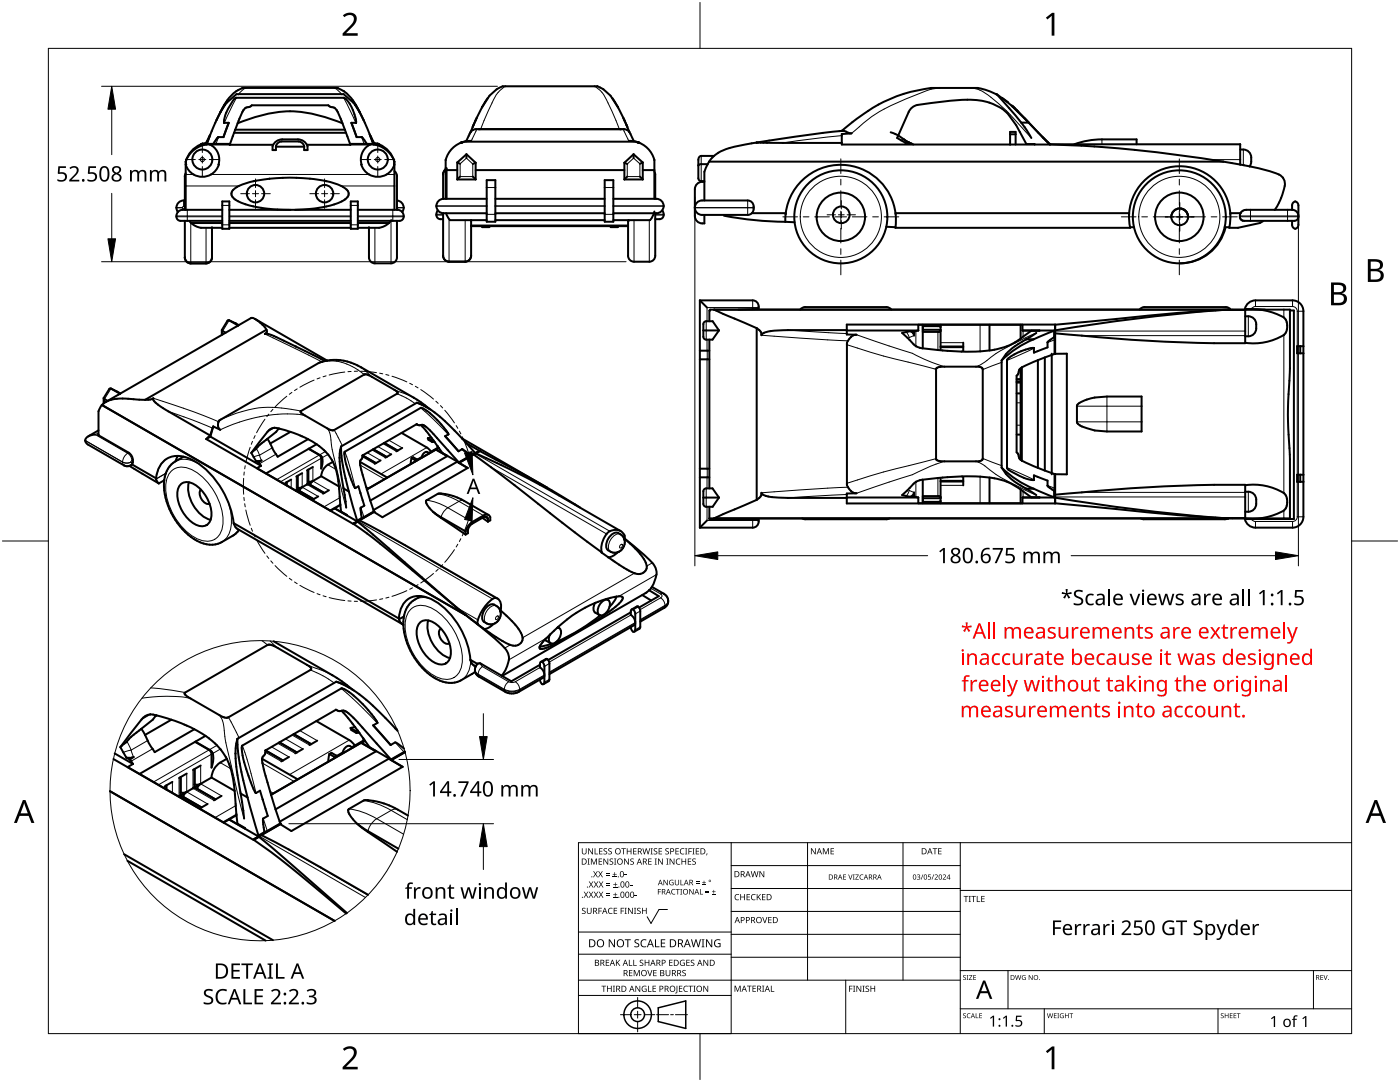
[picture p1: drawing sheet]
<svg xmlns="http://www.w3.org/2000/svg" width="279mm" height="216mm" viewBox="0 0 279 216" stroke-linecap="round" stroke-linejoin="round" font-family="sans-serif">
<g fill="none" stroke="#000" stroke-width=".2">
<path d="M47.2 19.5l-2.4 5M49 17.5l-.7 .5-.8 .9M66.8 17.5l.9 .8 .5 .6M68.6 19.5l2.4 5M100.9 17.2h-.1a6.9 6.9 0 0 0-2.9 3.9l-2 4.7M118.7 17.2a6.6 6.6 0 0 1 2.9 3.9l2 4.7M185.8 17.8l-1.6 .6a39.3 39.3 0 0 0-11.9 6.2l-2.4 2M185.8 17.8h.1M187.5 17.5l-1.7 .3M193.8 17.5h.1M193.8 17.5l.1 .1a7 7 0 0 1 4.3 2.2 59.9 59.9 0 0 1 7.6 7.7M37.1 37.1h10.6"/>
<path d="M37.1 34.8h1.5M42.1 34.8h31.6M43.6 27.4l-.5 1.3M68.1 37.1h10.6M72.2 27.4l.5 1.3M77.1 34.8h1.6M91.8 32.7l1.3-1.1 1.3 1.1v2.5h-2.6zM95.2 25.8l-1.2 2.3M95.9 25.8h.1M97.1 37.4h1.8M120.7 37.4h1.7M123.6 25.8h.1"/>
<path d="M124.4 25.8l1.1 2.3M125.2 32.7l1.2-1.1 1.3 1.1v2.5h-2.5zM139.9 31.1v5M168 27.1l-11.8 1.4M180.5 27.8l-.6 .2M209.5 28.8h38M219.9 27.8v1M241.6 31.9h5.9M247.2 32.8h.3M248.1 29.8v3.2M35.2 43.3h9.2M35.2 43.1h9.2"/>
<path d="M35.2 41.4h1.2M35.2 41.5h1.2M36.4 41.5l.2 .2M36.4 41.4v.1M36.6 41.2l-.2 .2M36.6 41.7h.3M36.6 41.2h.3M36.6 40v1.2M36.6 41.7v.2M37.4 41.9v2.2M38.1 44.4v8.2M41.1 45.5v7.1"/>
<path d="M44.4 41h1.4M44.4 44.9h1.4M45.8 43.3h24.2M45.8 43.1h24.2M70 41h1.4M70 44.9h1.4M71.4 43.3h9.2M71.4 43.1h9.2M74.8 45.5v7M78 43.9v8.6M78.4 41.9v2.2M79.2 41.2l.2 .2"/>
<path d="M79.4 41.5l-.2 .2M79.4 41.4v.1M79.4 41.4h1.2M79.4 41.5h1.2M87.1 41.1h10M87.1 42.8h1.3M87.1 42.9h1.3M89.6 43.7v8.5M92.8 43.9v8.3M97.1 42.8h1.8M98.9 41.1h21.8M120.7 42.8h1.7"/>
<path d="M122.4 41.1h10M126.5 43.9v8.3M129.6 43.9v8.3M130.7 42.8h1.7M130.7 42.9h1.7M138.7 41.4h11.7M138.7 41.5h11.7M149.2 40v2.9M150.2 59.9v1.8M247.4 43.3h11.7M247.4 43.1h11.7M249.6 41.9v2.2"/>
<path d="M250.6 59.9v1.3M257 41.9v2.2M258 59.9v1.3M23.4 78.2l-1.3-.7-1.2 2.1v.8M30.6 79.5l7.8 2.6 5.2 2M47 64.5l-1.3-.6-1.3 2.1v.7M52.9 66.6l11.4 5.6M63.6 72.4h.1M63.6 72.4a9.3 9.3 0 0 1 9.1 2.3M72.2 73.4l2 1.8M74.2 75.2h.1M78.7 77.8h.1"/>
<path d="M78.7 77.8l3.9 1.6M79.2 78.6l1.9 .8 1.8 1.2M140.9 64.1v3.7M141.1 67.8v2.2M141.1 71.7v21.8M141.1 70v1.7M151.4 61.4h-10.3v2.7M152 66.9l17.2 1.1M157.2 65.9h.1M157.2 65.9l11.8 .7M169 68.8l.4 .1a219.5 219.5 0 0 0 17.4 4.8M169 68.8h.1"/>
<path d="M170.9 66.8l7.9 2.7a28.7 28.7 0 0 1 6.4 2.5l3.3 1.2M180.9 66.3l.6 1.1 .9-.5M182.8 66v3.1M187.2 64.8v.3M187.2 66.2v3.5M187.7 68.4h4.5M192 70h.2M194.8 73.2h.1M195.6 64.8v5.2M200 72.3l-3.9 1.4M204.2 66v1.2M206.3 69.5l-5.3 2.4"/>
<path d="M206.8 66.4l-1.8 .8a42 42 0 0 0-9.1 5.4l-1.1 .6M210.5 67.8l-1.4 .5M210.6 66.1h37.9M215.9 67h32.6M220.9 79.1v7M242.6 61.9h5.9M249.1 63.1v4M250.6 61.2l-.5 .1-.4 .4M250.6 61.2h7.4M256.2 61.8v1.5M256.2 66.8v31.6M258 61.2a.94 .94 0 0 1 .9 .9"/>
<path d="M258.9 62.1v7M258.9 70.5v24.2M258.9 62.1h1.2M17 87.9l7.5 4.3M19.7 86.4l-.7 .3 6.5 3.7M24.5 92.2l.3 .7M24.5 92.2h.1M25.5 90.4a2.24 2.24 0 0 0-1 1.8M25.5 90.4l.6 .7 .2 .8M25.7 90.3l-.2 .1M26.1 92.2l.2 .1M26.1 92.2h.1"/>
<path d="M26.1 92.2l-.8 .2-.8-.2M26.3 91.9l-.2 .3M26.3 92.3l-.2 .6M26.5 91.8l-.2 .1M26.5 92.2l-.2 .1M33.1 94.5l-1.9 1.1M33.1 94.4l-1.9 1.2M33.4 91.5a5 5 0 0 0-2.2 4.1M33.6 82.1h.1M33.6 82.1l8.8 3.3M34.2 94a3.5 3.5 0 0 1 4.2-.2 12.4 12.4 0 0 1 6.1 10.6 3.4 3.4 0 0 1-1.7 3.2 3.4 3.4 0 0 1-3.6-.2 12.4 12.4 0 0 1-6.1-10.6 4.3 4.3 0 0 1 1.1-2.8zM35 92.1a4.6 4.6 0 0 1 4.8 .5"/>
<path d="M44 83.7h.1M51.2 89.5l.6 1.3M51.8 90.8l.4 1.1M51.8 90.8l-1.2 .4M54.3 89.4l-2.5 1.4M54.8 85.4l-1.4 .7M55.1 90.6l-3.3 1.9M56.9 96.4v.3M58.1 95.7v1.7M59.1 95.1v2.8l3.2 1.8M60.1 82l-.8-.1a21.7 21.7 0 0 0-15.3 1.8M60.3 94.4v2.8l3.2 1.9"/>
<path d="M60.9 82.9h.1M60.9 82.9a29.1 29.1 0 0 0-16.9 2.9M61.3 93.9v2.8l3.2 1.8M62.4 93.2v2.8l3.2 1.8M63.7 90.8l-8.5 4.9M64.1 91.4l-8.1 4.7M64.9 90.1l-1.1 .7M65.3 85.5l.6 1.2 .5 3.3 2.7 11.3M65.3 85.5h.1M65.4 92.7l1.6 .9M65.4 90.7l-1.1 .6M66.7 85.8l1.6 3.1"/>
<path d="M67.8 99.3l-3.1 1.8M68.8 90.1l.8 2.5 1.3 4.8M71.9 92.8l4.8 2.8M72.3 91.1l2.5 1.5M73.1 97.1l.5 .3M73.3 90.3l2.7 1.6M74.2 89.8l2.7 1.5M75.4 89.1l2.7 1.5M76.4 88.5l2.7 1.6M77.6 87.8l2.7 1.6M84 81.4l2.6 2.4 2.9 2.9M85.2 99.8l2.3 .6 1.9 .9"/>
<path d="M85.2 89.3l-9.2 5.3M87.4 98.5l2.3 .6 1.9 .9M87.6 89.5l-.5 .3M92.2 89.6l1.4 1.5M92.6 99.9h-.5l-.5 .1M94.8 90.5l26.9 15.5M98 93.2l23.1 13.3M140.9 97.5v3.6M141.1 95.2v2.3M141.1 93.5v1.7M169 98.7l-11.8 .7M169 96.4h.1"/>
<path d="M169.2 97.2l-17.2 1.1M182.4 98.3l-.9-.4-.6 1.1M182.8 96.2v3M186.8 91.5l-4.1 1.1a130.3 130.3 0 0 0-13.7 3.8M187.2 95.5v3.5M187.7 96.8h4.5M188.5 92.1h.1M188.5 92.1l-1.7 .5a83.6 83.6 0 0 1-12.4 4.6l-3.5 1.2M192 95.2h.2M194.8 92.1h.1M194.8 92.1l1.1 .4a45.1 45.1 0 0 0 10.9 6.3M195.6 95.2v5.2"/>
<path d="M196.1 91.5l3.9 1.5M201 93.3l5.3 2.4M202.9 84.8h.8M202.9 80.4h.8M204.2 98v1.3M209.1 96.9l1.4 .5M210.6 99.2h37.9M214.9 81h12.9M214.9 84.2h12.9M215.9 98.3h32.6M249.1 98.1v4M258.9 96.1v7"/>
<path d="M45.5 100a8.2 8.2 0 0 1-.2 7.2l-1 1M47.6 105.7l-.5 .7-.7 .5M67.9 100.9l-1 .6M71.4 104l26.9 15.5M72 101.3l.6 1.9M75.9 106l23 13.3M85.8 119.4l-1.6-.2-1.4 .5M89.4 101.3a3 3 0 0 0-1.4 2M89.4 101.3l4.9 2.8M91.6 100l-2.2 1.3M91.6 100l4.9 2.9M123.8 106.6a1.65 1.65 0 0 0-2 1.2 1.65 1.65 0 0 0 0 2.3"/>
<path d="M123.9 108.7l.1-.1a.36 .36 0 0 1 .1 .5 .36 .36 0 0 1-.5 .1zM126.6 114.4l-22.3 12.9M129.9 117.4l1.9 1.1M130.2 112.3l-1.1 .6M131 114.7l-7.5 4.3M131.8 118.5l.3 .4-.3 .4M131.8 119.3l.7 .6 .2 .9M131.8 119.3l-4.1 2.4M132.5 118.5h-.7M133.3 119.9l-.1 .5-.5 .4M141.1 101.1v2.8h10.3M150.2 103.6v1.7"/>
<path d="M187.2 100.1v.3M242.6 103.3h5.9M249.7 103.6l.4 .3 .5 .2M250.6 104.1h7.4M250.6 104.1v1.2M256.2 101.9v1.5M258 104.1v1.2M258.9 103.1h1.2M258.9 103.1a.94 .94 0 0 1-.9 1M28.3 139.3a24.2 24.2 0 0 1 9.7 .1M30.1 137.3l4.3 .4 2.6 .5M52.3 127.8l1.1 .9"/>
<path d="M53.9 127.9l1.5 1.4M61.2 132.7h.1M61.2 132.7l3.2 1.1 1.9 .9M61.9 133.7a20.1 20.1 0 0 1 4.8 2.6M68.1 137.4l3.3 2.9 3.9 4M82 121.6a3.5 3.5 0 0 1 4.2-.2 12.4 12.4 0 0 1 6.1 10.5 3.4 3.4 0 0 1-1.7 3.3 3.4 3.4 0 0 1-3.6-.2 12.4 12.4 0 0 1-6.1-10.6 4.3 4.3 0 0 1 1.1-2.8zM91.2 121.3l4.2 2.4M94 131.9a4.3 4.3 0 0 1-2 3.8M94.8 133.6l.2 .5 .4 .4M94.8 133.8l.2 .4 .4 .4 .2 .4M94.8 134l-.6 .5M95.1 124.4l.2 .1"/>
<path d="M95.4 134.5v.1l5.2 3.1M95.4 134.5l5.2 3M96.1 132.5l-.1 .3 .3 .2M96.3 133l5.2 3M96.3 133l-.6 .7-.3 .8M99.1 120.9a1.65 1.65 0 0 0-2 1.2 1.65 1.65 0 0 0 0 2.3M99.1 123l.2-.1a.36 .36 0 0 1 .1 .5 .36 .36 0 0 1-.5 .1zM100.6 137.7l.2 .3M100.6 137.5a3.4 3.4 0 0 0 3.1 0M100.6 137.7a3.4 3.4 0 0 0 3.1 0M100.6 137.5v.2M101.5 136l-.6 .7-.3 .8"/>
<path d="M101.8 128.7l-1.1 .6M102.8 136l-.6 .2-.7-.2M102.8 136l.7 .7 .2 .8M103.7 137.7l-.2 .3M103.7 137.5v.2M107.8 133.2l-5 2.8M108.6 134.8l-4.9 2.9M108.6 134.7l-4.9 2.8M109.1 127.3l-7.5 4.4M109.6 132.4l-1 .6M109.6 135.6l-1 .5M125.9 122.7l-16.3 9.4"/>
<path d="M126.8 124.3l-17.2 9.9M126.8 124.2l-17.2 9.9M127.8 125.1l-1 .6M127.8 121.9l-1 .6M132.7 120.9l-.2 .4M132.7 120.8v.1M132.7 120.9l-4.9 2.9M132.7 120.8l-4.9 2.8M133.3 120l-.1 .5-.5 .4M25.3 148l.9 1.7M26.2 149.7l.5 1.4M26.2 149.7l-1.6 .4"/>
<path d="M29.5 147.8l-3.3 1.9M30 142.5l-1.8 1.1M30.5 149.4l-4.3 2.5M32.9 156.9v.4M34.4 156v2.2M35.7 155.2v3.7l4.2 2.4M37.3 154.4v3.6l4.1 2.4M38.5 153.6v3.7l4.2 2.4M40 152.8v3.6l4.2 2.4M41.7 149.6l-11.1 6.4M42.2 150.5l-10.6 6.1M43.3 148.7l-1.5 .9"/>
<path d="M43.8 142.7h.1M43.8 142.7a7.1 7.1 0 0 1 1.1 4.3l2.5 11.3 1.3 5M43.9 152.2l2.1 1.2M44 149.5l-1.5 .8M45.6 143.1l2.1 4.1M48.4 148.8l1.1 3.5 1.6 5.9M52.4 152.3l6.3 3.6M53 150.1l3.1 1.8M53.9 157.9l.7 .4M54.2 149l3.5 2M55.4 148.3l3.5 2M57 147.4l3.5 2"/>
<path d="M58.3 146.7l3.5 2M59.8 145.8l3.5 2M69.7 147.7l-11.9 6.9M72.5 159.7a14.4 14.4 0 0 1 5.6 2M72.9 147.9l-.6 .4M78.9 148.1l1.7 1.9M47 160.8l-4.1 2.3M47.2 162.8l-1.4 .8M51.8 166.9l21.1 12.2M52.5 163.3l.8 2.5M57.6 169.5l15.8 9.1M69.7 161.4a14.4 14.4 0 0 1 5.5 2"/>
<path d="M75.2 163.4a3.9 3.9 0 0 0-1.8 2.6M75.2 163.4l5.3 3.1M78.1 161.7l-2.9 1.7M78.1 161.7l3.2 1.9M79.4 161.6a1.33 1.33 0 0 0-1.3 .1"/>
<circle cx="40.4" cy="31.8" r=".42"/>
<circle cx="75.4" cy="31.8" r=".42"/>
<circle cx="167.8" cy="43.3" r="8.1"/>
<circle cx="235.4" cy="43.3" r="8.1"/>
</g>
<g fill="none" stroke="#000" stroke-width=".4">
<path d="M45.5 19.9l-1.5 2.5M48.4 17.5l-.1 .1a6.4 6.4 0 0 0-3.5 3.2l-1.6 3.2M48.4 17.5h.1M48.4 17.5h18.9M67.3 17.5h.1M67.3 17.5l.5 .2a6.2 6.2 0 0 1 3.1 3.1l1.7 3.2M70.3 19.9l1.5 2.5M97.3 19.6l-1.1 1.8M119.2 17.2h-18.9l-.6 .3a6.9 6.9 0 0 0-3.5 3.9M119.2 17.2h.1M119.2 17.2l.8 .4a6.8 6.8 0 0 1 3.3 3.8M122.2 19.6l1.1 1.8"/>
<path d="M199 18.9l-2.1-.9-1.8-.5h-9.3a31.2 31.2 0 0 0-17.3 8.2l-.5 .4M200 19.5l1.1 .9M37.1 34.6l-.2 .6v6.7M38.4 30.2a4.6 4.6 0 0 1 3.6-1.3 3.3 3.3 0 0 1 1.6 3.9h.1a3.5 3.5 0 0 1-3.3 2.5 3.5 3.5 0 0 1-3.3-2.5 3.5 3.5 0 0 1 1.3-2.6zM40.1 28.8a5.1 5.1 0 0 0-3 3.5v9.6M40.3 28.7l-.3 .1M41.3 28.7l-1.2 .1M41.4 28.5l-.1 .1M41.8 27.1l-.2 .5a1.18 1.18 0 0 1-1.2 1.1M41.9 27l-.4 1M43.2 24l-1.9 4.7M43.2 24l.9-1.7 1.1-1.8 2-1.7h21.4l2.1 1.9 1 1.6 .9 1.7"/>
<path d="M43.6 27.4l-1 1.3M43.6 27.4h1M43.6 27.4h.1M44.8 24.5h.1M44.8 24.5h.8M45.6 24.5l-1 2.9M45.9 28.7l-4.1 .1M45.9 28.7h-5.7h5.7M45.9 28.7h.1M45.9 28.7l-.1 .2h8.7M46.7 26.5h22.4M46.9 25.9l-1 2.8"/>
<path d="M47 25.9h21.8M47.4 24.6l-.5 1.3M47.4 24.6l1.1-2.6a1.82 1.82 0 0 1 1.5-.8l.2-.2h15.3l.5 .3a1.45 1.45 0 0 1 1.4 1l.9 2.3M47.4 24.6a24.3 24.3 0 0 1 16.1-1.6l4.8 1.6M55 28.3l.8-.4 .5-.1h3.1a1.88 1.88 0 0 1 2 2.1h-.7a1.33 1.33 0 0 0-.7-1.6l-3.8-.1a1.27 1.27 0 0 0-1.1 1v.7h-.7v-.7zM55.1 29.3h5.6M61.3 28.9h8.6M68.3 24.6l1.6 4.1M69.9 28.7v.2M69.9 28.7h5.7h-5.7M70.1 24.5l1.1 2.9M70.1 24.5h.9"/>
<path d="M71 24.5h.1M71 24.5l.1-.3a8.1 8.1 0 0 0-2.4-4.7h-21.6a7.4 7.4 0 0 0-2.4 4.7v.3M71.2 27.4h1l1 1.3M72.6 24l1.2 2.8M73 29.4a2.06 2.06 0 0 1 2.7-.3 4.6 4.6 0 0 1 3 3.4v.3a3.5 3.5 0 0 1-3.3 2.5 3.5 3.5 0 0 1-3.3-2.5h.1a3.4 3.4 0 0 1 .8-3.4zM73.8 26.8l.3 .7M73.8 26.8l.7 2M73.9 27.1l.3 .5a1.18 1.18 0 0 0 1.2 1.1M74 28.8l-4.1 .1M74.2 28l.3 .7M74.6 28.8a3.5 3.5 0 0 1 3.2 1.6l.9 1.9v9.6M75.5 28.7l.2 .1"/>
<path d="M78.7 34.1l.4 .5 .1 .5v6.8M88.9 33.8l-.3 .4-.2 .6v4.9M88.9 33.6h.2v.3M88.9 31.9v7.8M88.9 31.9h.1M89.1 33.9h2.2M89.1 33.9v5.8M91.3 35.8h3.6M91.3 32.4v3.4M91.3 32.4l.5 .3M91.8 35.2l-.5 .6M92.1 28.4h.1"/>
<path d="M92.2 28.5h-.2M92.4 28.4h-.3M92.6 28.3a5.1 5.1 0 0 0-3.7 3.6M92.6 28.3h34.3M93 28.2h.1M93.1 30.8l-1.8 1.6M93.1 30.8l1.8 1.7M93.1 30.8v.8M94 26.3l-1 1.9M94 26.3h.1M94 28.1l-1.4 .2M94.3 25.3l-.3 1"/>
<path d="M94.4 35.2l.5 .6M94.9 32.5v3.3M94.9 33.9h29.7M94.9 32.5l-.5 .2M95.1 23.5l-.8 1.8M95.6 25.8h-.9l-.7 .5M95.6 25.8h28.3M96.2 21.4l-1.9 3.9M96.2 21.4h.1M97.1 39.7h-8.6a1.43 1.43 0 0 0-1.4 1.4M97.1 35.9h1.8v8.3h-1.8zM98.9 39.7h21.8"/>
<path d="M120.7 35.9h1.7v8.3h-1.7zM122.4 39.7h8.6a1.43 1.43 0 0 1 1.4 1.4M123.3 21.4h.1M123.3 21.4l1.9 3.9M123.9 25.8h.9l.8 .5M123.9 25.8h.1M124.4 23.5l.8 1.8M124.6 35.8h3.7M124.6 32.5v3.3M124.6 32.5l.6 .2M125.2 35.2l-.6 .6M125.2 25.3l.4 1"/>
<path d="M125.5 28.1l1.4 .2M125.6 26.3l.9 1.9M126.4 30.8l-1.8 1.7M126.4 30.8l1.9 1.6M126.4 30.8v.8M126.9 28.3a5.1 5.1 0 0 1 3.7 3.6v7.8M127.1 28.4h.3M127.4 28.5h.2M127.4 28.4h.1M127.7 35.2l.6 .6M128.3 32.4v3.4M128.3 33.9h2.3"/>
<path d="M128.3 32.4l-.6 .3M130.6 34.2l.2 .6v4.9M140.6 36.3a1.55 1.55 0 0 0-1.9 1.5v5.3a1.55 1.55 0 0 0 1.9 1.5v-1.7M141.2 32.8h-1.5l-.3 .2M142.5 31.1h-2.6a.7 .7 0 0 0-.5 .8v4l.5 .2h.7M151 28.5h17M151 28.5l6.6-1.1a85.3 85.3 0 0 1 10.9-1.3l1.4 .5-1.9 .1v2.1h41.6M151 28.5v-.1a26.2 26.2 0 0 0-7.6 2.1 5.4 5.4 0 0 0-1.9 1.8M168 26.1h.1M177.8 26.4l1.5 .6 1.2 .8M180.5 27.8l1.3 .8M180.5 27.8l.9 .7"/>
<path d="M180.7 28.5l-1.7-1 2.3-5.1a2.81 2.81 0 0 1 2.9-1.6l3.2-.4a23.8 23.8 0 0 1 10.1 .1l2.5 1.2 1.1 .9 1.7 2.4 2 3.7 1.7 .1M180.7 28.5h.8M180.7 28.5h.1M181.4 28.4l.1 .1M181.4 28.5h-.7M181.5 28.5l.3 .1M181.8 28.6l.5 .2M201.6 26.8h1.1M201.9 21l.2 .2M202.1 21.2l1.1 1.1M202.7 28.8v-2.5h-1.1v2.6M203.2 22.3l2.1 2.2"/>
<path d="M203.8 24.5l2 3M203.8 24.5h1.5M204.4 23.5l5.1 5.2-1.4-1.3M205.3 24.5l4.1 4.2M205.3 24.5l-3.7-3.7-2.7-2 4.9 5.7M209.4 28.7l.1 .1M209.5 28.8h38v4M209.6 28.8l6.2 .3a270.7 270.7 0 0 1 28.4 3.2M209.6 28.7h.1M209.6 28.8h.1M214.4 28.8a16 16 0 0 1 5.5-1h6.9v1M247.5 29.8a1.85 1.85 0 0 1 2.2 2.5l-.3 .9"/>
<path d="M247.5 32.8l-3.4-.5h-102.6l-.9 2v5.7M247.5 32.8a38.2 38.2 0 0 1 8.1 2.3 2.34 2.34 0 0 1 .6 2.9l-.8 2.2-1 1.7M256 35.5h.1M36.9 40a1.46 1.46 0 0 0-1.5 .7 1.46 1.46 0 0 0 .1 1.6M36.9 44.1v7.3a1.19 1.19 0 0 0 1.2 1.2M36.9 51.4a1.19 1.19 0 0 0 1.2 1.1M37.8 44.1l.4 .4M38.1 52.5h3M38.2 44.5h6.2M38.2 44.5l.7 .5 1.2 .5h4.3M42.3 45.3v6.1a1.19 1.19 0 0 1-1.2 1.2M42.3 51.4a1.19 1.19 0 0 1-1.2 1.1"/>
<path d="M44.4 41.9h-8a1.12 1.12 0 0 0-1.2 .9 1.12 1.12 0 0 0 .8 1.3h8.4M44.4 43.1v-2.9h1.4v2.9M44.4 43.3v2.4h1.4v-2.4M45.8 44.1h24.2M45.8 41.9h24.2M45.8 44.5h24.2M45.8 45.5h24.2M58.9 41.9a22.8 22.8 0 0 0 9.7-1.9 1.31 1.31 0 0 0 1-1.3 1.31 1.31 0 0 0-.9-1.2 21.3 21.3 0 0 0-9.5-2 29.6 29.6 0 0 0-11.5 1.6l-.5 .3a1.3 1.3 0 0 0-.7 2 10.8 10.8 0 0 0 6 2.1l5.5 .4M70 43.1v-2.9h1.4v2.9M70 43.3v2.4h1.4v-2.4M71.4 41.9h7.9a1.12 1.12 0 0 1 1.2 .9 1.12 1.12 0 0 1-.8 1.3h-8.3M71.4 44.5h6.2"/>
<path d="M77.6 44.5l-.7 .5-1.2 .5h-4.3M78.1 44l-.5 .5M79.2 40a1.44 1.44 0 0 1 1.1 2.3M79.2 44.1v7.3a1.19 1.19 0 0 1-1.2 1.1h-3.2a1.19 1.19 0 0 1-1.2-1.1v-6.1M87.1 41.1a1.43 1.43 0 0 0 1.4 1.5h8.6M87.1 41.1h.1M87.4 42a1.06 1.06 0 0 0-.2 1.3 1.06 1.06 0 0 0 1.2 .4M88.4 42.5v8.5a1.19 1.19 0 0 0 1.2 1.2h3.2a1.17 1.17 0 0 0 1.2-1.2v-7.1M89 42.5l.8 1.4h7.3M94 45.1h31.3M94 45h31.3M96.2 45.1v.2h1.5v-.2"/>
<path d="M98.9 42.6h21.8M98.9 43.9h21.8M121.9 45.1v.2h1.4v-.2M125.4 44.1h-.1M125.5 43.9l-.1 .2M130.6 42.2l-.2 .7-.7 1h-7.3M130.8 42.6v8.4a1.19 1.19 0 0 1-1.2 1.2h-3.1a1.19 1.19 0 0 1-1.2-1.2v-6.9M132.2 42a1.04 1.04 0 0 1-.6 1.7h-.8M132.4 41.1a1.43 1.43 0 0 1-1.4 1.5h-8.6M132.4 41.1h.1M138.7 41.4a1.43 1.43 0 0 1 1.4-1.4h9.1a1.46 1.46 0 0 1 1.2 1.4 1.46 1.46 0 0 1-1.2 1.5h-9.1a1.43 1.43 0 0 1-1.4-1.4M139.7 59.9h10.5a1.31 1.31 0 0 1 1.2 1.8l-4.1 .1"/>
<path d="M139.7 59.9v45.4M139.7 59.9l1.4 1.5M144.5 43l6.6 1 5.6 .3M150.1 42.5h6.7M156.7 44.3l1.9 .1M156.8 42.5a11 11 0 0 1 11-9.6 11 11 0 0 1 10.9 9.6M156.8 42.5l-.1 1.8M176.9 45.2l1.8 .1M178.7 45.3v.2h46.9l-.1-.2M178.7 42.5v2.8M178.7 42.5h46.6M225.3 42.8l.2 2.5"/>
<path d="M225.3 42.8h.1M225.3 42.5a10.1 10.1 0 0 1 10.1-9.3 10.1 10.1 0 0 1 10.1 9.3M225.3 42.5v.3M225.5 45.3h.8M233.8 43.3a1.68 1.68 0 0 1 1.7-1.7 1.68 1.68 0 0 1 1.6 1.8M235.8 41.6a1.69 1.69 0 0 1 1.3 2M244.4 45.3h.9M244.6 45.3a9.3 9.3 0 0 1-9.1 7.2M245.5 42.5l-.2 2.8M245.5 42.5h2.1M252.1 44.1l-.7 .4-4.3 1h-1.8v-.2M257.9 41.9v-.9a.65 .65 0 0 1 .6-.8 .65 .65 0 0 1 .6 .8v3.9a.65 .65 0 0 1-.6 .8 .65 .65 0 0 1-.6-.8v-.8"/>
<path d="M259.1 43.1a1.23 1.23 0 0 0-1.2-1.2h-9.2a1.12 1.12 0 0 0-1.2 .9 1.12 1.12 0 0 0 .8 1.3h10a.82 .82 0 0 0 .8-.8M20.7 79.5v1M20.7 79.4l.8 .6M22.1 77.5l1.3 .7M23.4 78.2l.6 .3M23.9 78.6l-1.9-1.1-1.3 1.9M23.9 78.6l-2.8 1.6M24 78.6h-.1M28.9 79.8l-2-.1a10.3 10.3 0 0 0-5.8 .5M30.6 79.5l-.6 .2-1.1 .1M30.6 79.5a2.82 2.82 0 0 0 1.6 1.8l9.7 5.6M30.6 79.5h.1"/>
<path d="M44.3 65.9v.9M44.3 65.8l.7 .6M45.7 63.9l2 1M47.5 65l-2-1.1-1.2 1.9M47.5 65l-23.5 13.6M47.5 64.9v.1M50.1 63.5l-2.6 1.4M50.1 63.5h.4l.4 .2M50.9 63.7h.1M50.9 63.7l14.4 8.2M50.9 63.7l1.7 1.3 .6 .8M53.2 65.8a.55 .55 0 0 1-.3 .8 6.5 6.5 0 0 1 3.3 1.2l2.8 1.3"/>
<path d="M53.2 65.8l-24.3 14M59 69.1h.1M59 69.1l5.9 2.9M63.8 72.3l-19.8 11.4a1.25 1.25 0 0 0 0 2.1l-1.4-.7M64.9 72l-1 .3M65.3 71.9l-.4 .1M65.3 71.9a10 10 0 0 1 6.8 1.4M65.3 71.9h.1M72.2 73.4l10.8 6.2 2.7 2M72.7 74.7h.1M139.7 70h1.9M139.7 71.7h1.9"/>
<path d="M140.4 65.9h3.1M140.7 64.2l1.5-.1 1.3 1.8-1.3 1.9h-1.3l-.5-.3v-2.8zM141.6 64.1v-2.1h.1v-.2h115.7v11.8l-.4 8.8 .4 9.2M141.6 67.8v29.7M142.5 61.8l8.5 3.7M151 65.5a1.49 1.49 0 0 1 1 1.4 1.35 1.35 0 0 1 1.4-.8l3.8-.2h11.8M151 65.5v34.2M169 66h14.3M170.3 66.9l-.7 .6-.6 1v28.3a2.54 2.54 0 0 0 1.9 1.6l-1.9 .1v2h41.6M177.9 61.8l-.4-.4-.6-.1h-16.2l-.6 .1-.4 .4M181.7 66.1h.8M182.5 66.1l-.1 .8a1.1 1.1 0 0 0-.7-.8"/>
<path d="M183.3 66v-1.2h20.8v1.2M183.3 66l-.8 .1M184.2 64.8v4.7M184.2 65.1h3l.5 .1M184.2 65.8h3.5M186.9 73.5l.6-.3h1h6.3a1.18 1.18 0 0 1 1.3 .4v18l-.4 .3-.7 .1-6.5 .1a1.96 1.96 0 0 1-1.6-.4l-.1-18zM187.7 64.8v4.9M187.7 69.1h4.5M187.7 69.3h4.5M187.7 66l-.4 .2h-3.1M192.2 68.4v1.6M197.5 64.8v5.1"/>
<path d="M199.9 71.9v21.4M202.9 76.3h.8M202.9 76.1h.8M202.9 78.5h.8M202.9 75.7h.8M203.7 64.8v2.7M203.7 73.5v18.2M203.9 73.3a1.55 1.55 0 0 0-.7 1.3l-.3 .4v15.3l.4 .5a1.15 1.15 0 0 0 .6 1.1M203.9 73.3v18.6M204.1 66h6.5M204.1 66h.1M204.8 67.7l-.5 .3a10.9 10.9 0 0 0-4.4 3.9"/>
<path d="M204.8 67.7h1.5M206.2 69.4h-.2a10.2 10.2 0 0 0-5 2.4v21.6a9.7 9.7 0 0 0 5 2.4h.3M206.2 69.4h.1M206.3 69.4h.1M206.3 67.7a20 20 0 0 0-6.4 4.2M206.3 69.4v.1M206.3 69.5h.1M206.8 66.4l-2 1.3M207.1 71.9v21.4M207.5 66h-1.7l-1.6 1.2a12.1 12.1 0 0 1-6.7 2.7l-3.1 .3a64.1 64.1 0 0 1-10.3-.7l-1.3-.4-2.8-2.7 1.7-.3M208.5 71.4v22.4M209.9 70.6v24"/>
<path d="M210.4 67.3l.1 3.3M210.4 66l-4.1 1.7M210.4 66h.2v-1.2h-41.6v1.9l1.9 .1-.6 .1M210.4 66v1.3M210.4 67.3l-1.3 1v1l-2.8 1.1v-.9M210.4 66h.1M210.5 70.6l-3.9 1.5-2.7 1.2M210.5 70.6h-.1M210.6 64.9v5.7h-.1M210.6 66.5l2.3 .2a359.3 359.3 0 0 0 29.4 1.8h6.2v-6.7a11.9 11.9 0 0 1 8 1.8 2.67 2.67 0 0 1-.3 3.2 11.7 11.7 0 0 1-7.7 1.6M210.6 70.6h2.3v24h-2.3M245.1 61.8l-11.1 .7-23.4 2.3"/>
<path d="M245.6 61.8l-.4-.4-.6-.1h-16.2l-.5 .1-.5 .4M248.5 61.8a157.4 157.4 0 0 0-22 1.8l-15.9 2.3M248.5 63.1a1.85 1.85 0 0 1 2.2 2.4 1.72 1.72 0 0 1-2.2 1.6M252.5 61.8l-4.1-.1a2.17 2.17 0 0 1 2.2-1.8h7.4a2.17 2.17 0 0 1 2.1 2.2v41a2.17 2.17 0 0 1-2.1 2.2h-7.4a2.17 2.17 0 0 1-2.2-1.7h9.8v-41.6l-.8-.1M259.5 69.1v1.4M260.1 69.1h-1.2v1.4h1.2M17 87.9l.2 .5 .4 .3 7.2 4.2 .4 .1h.6M17 87.9h.1M19 86.7a1.78 1.78 0 0 0-2 1.2M19.7 86.7l-.1 .1 6.1 3.5a1.77 1.77 0 0 1 .6 2.4l-.5 .3M19.7 85.9l-2.1 1.2M20.3 80.8l-.6 1.3v4.8"/>
<path d="M20.3 80.8l72.6 41.9M21.1 80.2l-.8 .6M25.8 93l5.9 3.5M26.4 92.7l4.7 2.7M31.1 95.4a4.5 4.5 0 0 1 6.8-3.9 17 17 0 0 1 8.5 11.3l.2 1.6M31.1 95.4l.1 .2M31.2 95.6l.1 .5 .4 .4M32.8 95.8a13.2 13.2 0 0 0 7.6 12.6 4.6 4.6 0 0 0 3.9-.2l2.1-1.3M32.8 95.8l-1.1 .7M35.5 91l-.5 1M35.9 96.8a2.48 2.48 0 0 1 3.5 .3 7.3 7.3 0 0 1 2.7 6.2 2 2 0 0 1-1.2 1.7 2 2 0 0 1-2.1-.5 7.3 7.3 0 0 1-3.4-6.6zM36.6 91.1l-1.6 1a4.9 4.9 0 0 0-2.2 3.7"/>
<path d="M37.7 96.2a6.8 6.8 0 0 0 4.3 7.5M40.1 97.7a2.09 2.09 0 0 0 1.4 2.9l.3-.1M41.2 87.6l29.4 17M41.9 86.9l-.7 .7M42 87.1l10.1 5.9M42 87.1l-.8 .5M42.6 85.1l-.7 1.8M42.6 85.1l-.6 2M50.2 90.4l.9 1.6M51.1 92l1.1-.1-.6 .4M51.1 92l.5 .3M51.6 92.3l.5 .7"/>
<path d="M52.1 93l-.8 .4M53.4 87.6l.5 .9M54.7 85.4l-.7 .2a7 7 0 0 0-2 2.3l-1.8 2.5M54.8 85.4l.9 .1M54.8 85.4h-.1M55.6 85.5l-.5 .7-3.2 2.5-1.7 1.7M55.7 85.5l-.2 .1M55.7 85.5l2.3 .7M57.2 96.2v.6M58 86.2l-4.1 2.3M58 86.2l2.9 1.1 2.3 1.3M58.1 95.7l-1.2 .7"/>
<path d="M59.1 97.9h.1M59.1 97.9h.4l3.1 1.7M59.4 97.3l.9-.1-.5 .8M59.4 94.9v2.7l-.3 .3M59.8 98h.1M60 82.1l12.8-7.4 1 .3 5.2 3a.36 .36 0 0 1 .3 .5l-12.8 7.4-1-.3-4.8-2.8-.6-.4zM60.3 94.4l-1.2 .7M61.3 96.7l-2.2 1.2M61.3 96.7l.4-.1 3 1.8M61.5 87.6l-6.1 3.5-.7-1.1-.8-1.5M61.5 93.7v2.6l-.2 .4M61.6 89.6l2.4 1.5 .1 2.4a2.57 2.57 0 0 0 0-2.4l-2.4-1.5"/>
<path d="M62.4 96l-.9 .1M62.4 93.2l-1.1 .7M62.4 96l-1.1 .7M62.4 96l-.5 .7M63.2 88.7l-10.1 5.8M63.2 88.6l1.7 1.5 1.5 1.9 .8 2.2 .4 2.9M63.5 99.1l-1.2 .6M64.1 95l3.5 2.1M64.1 95l-1.7 1M65.6 97.8l-1.1 .7M66.4 92.2l-1 .5a2.94 2.94 0 0 0-1.3 2.3M67.6 97.1l.3 3.6"/>
<path d="M68.1 89.1l-.1 .1a15.7 15.7 0 0 0 .4 7.1l.2 1.2M68.1 89.1l.3 3.4 1.2 5.6M68.6 97.5l.2 1.3M68.6 97.5l1 .6M68.8 98.8h.1M68.8 98.8l.3 2.5M68.8 90.2a18.4 18.4 0 0 0 2 7.2h.1M68.8 90.1v.1M69.6 98.1l1.7 5.8M70.9 97.4h.1M70.9 97.4l.6-.4 1.2 3.9-.7 .4M71.8 92.2l.4 1.8 1.7 5.9"/>
<path d="M71.9 92.2l5.4 3.1M72.4 90.9l2.6 1.5M73.9 99.9l.6 1.9M76 91.9l-1.2 .7M76.7 88.4l2.7 1.5M77.2 91.2l-2.7-1.6 2.7 1.6M78.1 90.6l-1.2 .7M80.1 86.4l5.1 2.9 .8 .8M80.3 89.4l-1.2 .7M82.1 91.4l-.1 1.2M82.1 91.4l.8 .5M82.1 91.4l.4-.2 .7 .5"/>
<path d="M82.9 91.9v.2M83.2 80.4l2 .9M83.2 80.4l-15.1 8.7M83.2 91.7l-.3 .2M83.2 91.7v.2M84 84.8l-.4 .1-.5-.3-10.8 6.3v.4l-.5 .9M84 84.8h.3a8.6 8.6 0 0 1 3.2 2.9l4.1 4.6M84 84.8h.1M84 84.8l2.1 2.5M84.2 91.2l-1 .5M84.2 91.2l.1 .1M85.2 81.3l.5 .3"/>
<path d="M85.4 87.4l.8 .5M85.4 87.4l.1 .4 .8 .4M85.7 81.6l.2 .1a35.8 35.8 0 0 1 6.3 5.8M85.7 90.4l-.4-.2a1.07 1.07 0 0 0-1.1 1M86.1 87.3l-.7 .1M86.1 87.3l.6 .9M86.2 87.9l.1 .3M86.5 87.8l-.3 .1M86.7 88.2l.6 .8M86.7 88.2h-.4M87.1 89.8l-.1-.1 2.3 1.3M87.3 89l.3 .4"/>
<path d="M87.3 89l.1 .4M87.4 89.4l-1.8 1M87.4 89.4h.1M87.6 89.4l.7 1 2.9 1.8M87.6 89.4l-14.4 8.3M87.9 98.5a11.1 11.1 0 0 1 4.7 1.4l4.9 2.9M87.9 98.5h-.5l-2.3 1.4a1.03 1.03 0 0 0 .4 1.2l.9 1M88.8 87l2.7 3M89.2 90.9l.1 .1M89.3 91l-15.4 8.9M89.5 86.7l-.7 .3M89.5 86.6v.1"/>
<path d="M89.5 86.6l-.7-1a13.5 13.5 0 0 0-4.8-4.2l-15.2 8.7M91.2 92.2l2.1 1.2M91.2 92.2l-16.7 9.6M91.5 92.3h.2M91.5 92.3h.1M91.6 92.3l1.7 1.1M91.6 92.3h.1M91.7 92.3h.1M92.2 87.5l16.9 9.8M92.2 87.5l.9 .9M92.2 89.6l-.7 .4M92.2 89.6h.1"/>
<path d="M92.2 89.6l1.7 1.3M93 88.4l2.8 1.6M93.1 88.4l1.7 1.9M93.3 93.4l-17 9.8-1.7-1M93.9 90.9l-2.3 1.4M94.5 90.7l25.6 19.5M94.8 90.3l-.9 .6M94.9 90.5h.1M95 90.5l6.7 3.1 5.4 2.8 16.8 9.6M95.7 90l-.8 .4-.1-.1M95.7 90h.1M95.7 90l-4 2.3"/>
<path d="M95.8 90l-.8 .5M95.8 90l13.3 7.3M109.1 97.3l6.7 4M139.7 93.5h1.9M139.7 95.2h1.9M140.7 97.5h1.5l1.3 1.8-1.3 1.8h-1.3l-.5-.3v-2.8zM143.5 99.3h-3.1M151 99.7l-8.5 3.7M169 99.4l-14.1-.1a3.6 3.6 0 0 1-2.9-.9v-.1a1.39 1.39 0 0 1-1 1.4M169 99.3h14.3M181.7 99.1l-1.7-.3 2.8-2.6 1.1-.5a76.1 76.1 0 0 1 9.9-.7l3.7 .3a12.4 12.4 0 0 1 6.7 2.7l1.6 1.2 1.7 .1M181.7 99.1h.8"/>
<path d="M181.7 99.1l.5-.4 .2-.4 .1 .8M181.7 99.1h.1M182.5 99.1l.8 .2M183.3 99.3v1.1M184.2 95.7v4.7M184.2 99h3.1l.4 .2M184.2 99.4h3.5M187.7 100l-.5 .1h-3M187.7 96.1h4.5M187.7 95.9h4.5M187.7 95.5v4.9M192.2 95.2v1.6"/>
<path d="M197.5 95.4v5M199.9 93.3a20 20 0 0 0 6.4 4.2M199.9 93.3a11.5 11.5 0 0 0 4.6 4.1l.3 .1M202.9 86.7h.8M203.7 97.7v2.7M203.9 91.9h.1M203.9 91.9l2.7 1.2 3.9 1.5M204.1 99.3h6.5a337.4 337.4 0 0 0 34.8 4.1h.6M204.1 99.3v1.1M204.2 99.3h-.1M204.8 97.5l2 1.3M204.8 97.5h1.5"/>
<path d="M206.3 97.5l4.1 1.7M206.3 95.7h.1M206.3 95.7v-.8l2.8 1v1M209.1 96.9h.1M209.1 96.9l1.3 1M210.4 97.9v1.3M210.4 99.2h.2v1.3M210.4 97.9h.1M210.4 99.2h.1M210.4 94.6h.1M210.5 94.6l-.1 3.3M210.5 94.6h.1v5.7"/>
<path d="M215.1 80.6a7.7 7.7 0 0 1 3.4-1.3l2.4-.2h6.9v7h-6.9a12.6 12.6 0 0 1-4.2-.7l-1.1-.5-.6-.6-.1-3.3zM248.5 96.8a10.7 10.7 0 0 1 8 1.9 2.68 2.68 0 0 1-.3 3.2 12.9 12.9 0 0 1-7.7 1.5v-6.7h-6.2a383 383 0 0 0-31.7 2M248.5 98.1a1.85 1.85 0 0 1 2.2 2.4 1.72 1.72 0 0 1-2.2 1.6M257.4 91.6v11.8h-115.8M259.5 94.7v1.4M260.1 94.7h-1.2v1.4h1.2M46.6 104.4l.4 .8 .4 .3 32.9 19.1M46.6 104.4l33 19M47.7 105.7l-1.3 1.2M66.8 101.4l4.5 2.6M66.8 101.4l-.8 .5M67.9 100.7l.2 1.4 1.1 .7-2.4-1.4"/>
<path d="M67.9 100.7l-2 1.2M70.6 104.6l6.1 4.6 16.2 13.5M70.7 104.4h.1M71.3 103.9l.1 .1M71.3 104.1h.1M71.4 104.1l19.8 17.2 4.1 3.2M71.4 104h.1M71.4 104h-.1M71.7 103.8l9.1 5 18.5 10.7M72 101.3l.2 2.1M72 101.3h.1M72.2 103.4l-.9 .5"/>
<path d="M72.2 103.4h.1M74.5 101.8l.1 .2M74.6 102l-2.4 1.4M74.6 102l.1 .1M74.7 102.1l-4 2.3M74.7 102.1l-4.1 2.5M83.8 118.9v.2M84 118.9l-1.2 .8a4.6 4.6 0 0 0-2.2 3.3M86.4 102.1l1.3 .9 5.2 3M86.4 102.1l6.5 4.6M92.9 106v.7M96.3 103.3l1.1 .8"/>
<path d="M96.7 103.1l.7 .4M97.4 104.1l.4-.3v-.6l-.3-.4-.7-.1-2.8 1.6-.7 .9-.4 .8M97.4 103.5v.6M97.4 103.5l-.3-.4h-.5l-2.4 1.5-.7 .8-.1 1-.5 .3M120.1 110.2l1.3 1M121 119.5l.4 .2M121 119.5l-2.3 .8M123 119h.5a.55 .55 0 0 1 .8 .2 .55 .55 0 0 1-.3 .8l-1.6 1.4-2.4 1.7-4.3 2.7-4.2 2.3a7.8 7.8 0 0 1-3.7 1.3l-.1-.4M123 119l-2 .5M123 119l-.6 1.2-.8 .9M123.3 110.2l-.8 .6-1.1 .4M124.5 109l-.5 .7-.7 .5"/>
<path d="M124.6 107.6h.1M124.6 107.6l-.1-.3a1.86 1.86 0 0 0-1.9-1 2.8 2.8 0 0 0-1.5 3.2 2.21 2.21 0 0 0 1.7 .8l.5-.1M124.6 107.6l.1 .7-.2 .7M124.7 107.5a1.74 1.74 0 0 0-2.5-1.7 3.6 3.6 0 0 0-2.2 3.5l.1 .9M124.7 107.5h.1M124.7 107.5v.3M124.7 107.5a14.8 14.8 0 0 1 4.2 5 1.63 1.63 0 0 1-.6 1.8 1.63 1.63 0 0 1-1.9 0l-1.9-1-3.1-2.1M124.7 107.5l3.5 2.9a7.5 7.5 0 0 1 2.7 3.2 5.4 5.4 0 0 1-1.4 4.2M128.2 118.7l1.8 1.1M129.5 117.8l-.7 .6-28.6 16.5M129.5 117.8l2 1.2-4 2.2M130.1 117.1l2.4 1.4a1.61 1.61 0 0 1 0 2.8l-4.7 2.7"/>
<path d="M141.1 103.9l-1.4 1.4M141.6 101.1v2.5h9.8a1.31 1.31 0 0 1-1.2 1.7h-10.5M160.1 103.4l.6 .2h16.2l.6-.2M210.6 100.4l23.4 2.3 11.1 .7M227.7 103.4l.6 .2h16.1l.7-.2M36.9 138.3l16.7-9.7 1.3 .4 6.6 3.8a.66 .66 0 0 1 .6 .8l-16.7 9.6h-.6l-.8-.4-6.5-3.8a.76 .76 0 0 1-.6-.7zM54.6 128l12.3 7.1 3.4 2.5M67.1 136l1.2 .4 1.4 .8M67.1 136l-19.7 11.4M67.1 136l2.6 1.2M69.7 137.2l.7 .4M70.4 137.6a46.9 46.9 0 0 1 9 8.2"/>
<path d="M79.6 123.4a4.3 4.3 0 0 1 3.6-4.5 9.3 9.3 0 0 1 7.1 4.1 15.9 15.9 0 0 1 3.6 8.7M79.6 123.4v.2M79.6 123.6l.3 .5 .4 .5M79.6 123.6h.1M80.3 124.6h.2M80.5 124.6v.1a13.5 13.5 0 0 0 7.5 11.2 4.7 4.7 0 0 0 4-.2M80.6 123l-.1 1.6M80.6 123l-1 .6M83.7 124.4a2.48 2.48 0 0 1 3.5 .3 7.3 7.3 0 0 1 2.7 6.2 2 2 0 0 1-1.3 1.6 2 2 0 0 1-2-.4 7.3 7.3 0 0 1-3.4-6.6zM85.5 123.8a6.8 6.8 0 0 0 4.3 7.5M88 125.5a1.35 1.35 0 0 0-.1 1.9 1.33 1.33 0 0 0 1.8 1M92.9 122.7h.1"/>
<path d="M92.9 122.7a53.2 53.2 0 0 1 8.3 7.2 3.3 3.3 0 0 1-.2 3.4l-.9 1.5M93.9 131.7l.3 .7 .3 .4M93.9 131.7l1.4 .8M94.2 134.5l-2.2 1.2M94.5 132.8h.1M94.6 132.8l.3 .2M94.8 134l.2 .5M94.8 134l-.6 .5M94.9 133l-.1 1M95 134.5l.5 .5 5.3 3a2.92 2.92 0 0 0 2.7 0l5-2.8 .1-.4v1.6a.64 .64 0 0 1-.7-.1 .64 .64 0 0 1-.1-.7M95.3 132.5l-.4 .5M95.3 124.5l1.3 1"/>
<path d="M95.4 132.4l-.1 .1M95.8 132.4h-.5M95.8 132.4h.1M95.8 132.4l6.3 3.5 5.7-3.3M98.5 124.5l-1.1 .8-.8 .2M99.8 121.9h.1M99.8 121.9l-.1-.3a1.86 1.86 0 0 0-1.9-1 2.8 2.8 0 0 0-1.4 3.2 2.2 2.2 0 0 0 1.6 .8l.5-.1M99.9 121.9v.2M99.9 122.1a2.17 2.17 0 0 1-1.4 2.4M100 121.8l-.1 .3M100 121.8l.2 .3a11.4 11.4 0 0 1 4.1 5.2 1.76 1.76 0 0 1-2.9 1.2l-2-1.2-2.8-1.8M100 121.8l-.1 .1a2.04 2.04 0 0 0-.8-2.5l-.2-.1a4.7 4.7 0 0 0-2.8 2.7 3.6 3.6 0 0 0-.8 2.5"/>
<path d="M107.8 135.6h.1M107.8 133.2h.1M108.2 132.1l.4 .7v1.9l-.2-.9-.6-.6M108.2 132.1h-.3l-.1 .2v.9M108.8 127.6l1.1 .8M108.8 127.6l-1.1 1.4M109.2 131.5h-.3l-1 .6M109.2 131.5l.4 .7v1.9M109.2 131.5l-1 .6M109.6 134.2v1.6l-1.1 .7M110.1 128.4l-2.4 .6M111.2 125.3l-2.4 2.3"/>
<path d="M111.2 125.3h.2a.77 .77 0 0 1 .6 1.1 2.36 2.36 0 0 1-1.8 2 1.11 1.11 0 0 1-.5-1.8M111.3 125.2l.3 .2M111.3 125.2l-.1 .1M118.7 120.3a1.57 1.57 0 0 0 .1 1.9l.8 .5M118.7 120.3a25.1 25.1 0 0 0-7.4 4.9M119.8 122.8l-4.5 3.1-4.3 2.2M120 120.3a1.06 1.06 0 0 1 1.6-.3 2.32 2.32 0 0 1-1.6 2.8 .82 .82 0 0 1-.7-1.1l.3-1zM125.9 125.1a.64 .64 0 0 0 .2 .7 .64 .64 0 0 0 .6 .1l.1-1.6-.2 .4-17 9.8M125.9 125.1h.1M125.9 122.2l-16.5 9.5M126 121.7a.64 .64 0 0 1 .6 .1 .64 .64 0 0 1 .2 .7v1.7l-.3-.8-.6-.7zM127.3 121h-.2l-1 .6"/>
<path d="M127.3 121l.5 .7v1.9M127.3 121l-1 .6M127.8 123.8l-.1 1.6-1.1 .6M22 157.9l44.8 25.9M22.6 151.5l28 16.1M22.9 150.3l3.6 2.1M24 149.1l1.2 2.1M25.2 151.2h.9l.6-.1-.7 .5M25.2 151.2l.8 .4M26 151.6l.5 .8M26.5 152.4l-1 .7M28.2 145.4l-1.9 1.5-1.1 1.2-1.2 1"/>
<path d="M28.2 145.4l.8 1.2M31.1 142.7l-.6 .9-2.3 1.8M31.3 142.8l-.3 .1M31.3 142.8l-1.3-.3a2.58 2.58 0 0 0-1.8 1.1l-4.2 5.5M31.3 142.8a30.9 30.9 0 0 1 9.7 4M33.2 156.7v.8M34.2 143.6l-5.3 3.1M34.4 156l-1.5 .9M36 155.1v3.4l-.3 .4 .6-.1 3.9 2.3M36.1 158.1l-.1 .1M36.1 155.1v3M36.5 158.4v.1"/>
<path d="M37.3 158l-.5 .2-.7-.1M37.3 154.4l-1.6 .8M37.3 158l-.4 .3-.4 .7M37.3 158l-1.6 .9M38.5 157.3l-1.2 .7M38.5 157.3l.5-.1 4 2.3M38.8 145.5l-7.9 4.6-1.1-1.6-.8-1.9M38.8 153.4v3.5l-.3 .4M39 148l3.1 1.8a1.71 1.71 0 0 1 .5 1.9l-.4 1.5v-2.7l-.1-.5-.4-.4zM39 148l.1 .1M40 156.4l-.4 .2-.8-.1M40 152.8l-1.5 .8"/>
<path d="M40 156.4l-1.5 .9M40 156.4l-.3 .3-.4 .7M41 146.8l-13.2 7.6M41 146.8l2.3 1.9 .8 .9 1.2 1.8M42.2 155.2l4.6 2.6M42.2 155.2l-2.2 1.2M44.2 158.8l-1.5 .9M45.2 151.4l-1.3 .8a3.8 3.8 0 0 0-1.7 3M45.3 151.4l.4 1a38.4 38.4 0 0 1 1.5 10.2M47.4 147.4a19.7 19.7 0 0 0 .3 9l.3 1.9M47.4 147.4l.1 2.1 .3 2.5 1.6 7.1M48 158.3l.7 5"/>
<path d="M48 158.3l1.4 .8M49.4 159.1l2.2 7.6M51.1 158.2h.1M51.1 158.2l.8-.4 1.5 5-.9 .5M52.3 151.4l.5 2.8 3 9.8M52.3 151.4l7.1 4.1M53 149.7l3.5 2M55.8 148.1l3.4 2-3.4-2M57.7 151l-1.6 .9M58.6 146.5l3.5 2M60.5 149.4l-1.6 .9M63.1 143.9l6.6 3.8 1.1 1.1"/>
<path d="M63.3 147.8l-1.5 .9M65.7 150.5l-.2 1.5M65.7 150.5l1 .5M65.7 150.5l.4-.3 1.1 .6M66.7 151v.3M67.2 150.8l-.5 .2M67.2 150.8l-.1 .3M68.1 141.8l-.5 .1-.6-.3-14 8.2a1.29 1.29 0 0 1-.6 1.3l-.1 .3M68.1 141.8h.4a10.3 10.3 0 0 1 3.8 3.4l5.7 6.3M68.1 141.8h.1M68.2 141.8l1.8 2.1 2.5 3.4M68.4 150.2l-1.3 .7"/>
<path d="M68.4 150.2h.1M70 145.3l1 .6M70 145.3l.1 .4 1 .6M70.4 149.2l-.6-.3a1.4 1.4 0 0 0-1.4 1.3M70.9 145.1l-.9 .2M71 145.9l.1 .4M71.4 145.7l-.4 .2M71.7 146.2l-.6 .1M72.5 147.3l.3 .5M72.5 147.3l.1 .5M72.6 147.8l-2.4 1.3M72.6 147.8h.1"/>
<path d="M72.8 147.8l-18.7 10.8M72.8 147.8l1 1.3 3.9 2.3-21.9 12.6M74.5 144.7l3.5 4M74.9 149.8l-2.8-1.6 2.9 1.7M74.9 149.8l.1 .1M75 149.8h-.1M75 149.9l-20 11.6M75.3 144.3l-.8 .4M75.3 144.2h.1M75.3 144.2l-.7-1.1a20.4 20.4 0 0 0-6.2-5.7h-.3l-19.8 11.4a12.2 12.2 0 0 0 1.2 5.7l.2 .6a8.8 8.8 0 0 0 1.4 3.1M77.6 151.4l2.8 1.6M78 148.7l.9-.6 1.7 1.3"/>
<path d="M78 151.5l.1 .1M78.1 151.7l2.3 1.3M78.1 151.6v.1M78.1 151.6h.1M78.2 151.6l-.2-.1 .1 .2M78.8 145.3l.4 .2M80.4 153l-22.3 12.8-2.2-1.3M80.8 149.9l-2.8 1.6M80.8 150.1l-2.7 1.5M24.8 170.5l29.7 17.1M25.4 171.8l27.6 15.9M41.4 160.4l-1.5 .9"/>
<path d="M45.7 163.5l.1 .1M45.7 163.5l5.9 3.4M45.7 163.5l-1 .6M47.2 162.6l.2 1.7 1.5 1M47.2 162.6l-2.6 1.5M50.7 167.6h-.1M50.7 167.6a264.9 264.9 0 0 1 18.4 14.7M50.8 167.4h.1M51.6 166.7l.2 .1M51.6 166.9l.1 .1M51.7 166.9v.1M51.7 167l17.5 15.2"/>
<path d="M51.7 167l-1 .6M51.7 166.8v.1M51.7 166.9l-.1-.1v.1M51.8 166.8l-1 .6M52.1 166.6l5.5 2.9 15.9 9M52.5 163.4l.3 2.6M52.5 163.3v.1M52.8 166l-1.2 .7M52.8 166h.1M55.8 164l.1 .3M55.9 164.3l-3.1 1.7M55.9 164.3l.2 .1"/>
<path d="M56.1 164.4l-5.3 3M71.3 164.4l1.8 1.4 6.1 4.2M71.3 164.4l1.7 1.2 6.5 3.7M81.4 162.7l-2-1.1a12.3 12.3 0 0 0-6.9-1.9l-2.8 1.7a.66 .66 0 0 0 0 1.1l1.6 1.9"/>
<circle cx="40.4" cy="31.8" r="2"/>
<circle cx="51" cy="38.6" r="1.74"/>
<circle cx="64.8" cy="38.6" r="1.74"/>
<circle cx="75.4" cy="31.8" r="2"/>
<circle cx="167.8" cy="43.3" r="9.3"/>
<circle cx="167.8" cy="43.3" r="4.8"/>
<circle cx="167.9" cy="42.9" r="1.67"/>
<circle cx="235.4" cy="43.3" r="9.3"/>
<circle cx="235.4" cy="43.3" r="4.8"/>
<circle cx="235.4" cy="43.3" r="1.68"/>
</g>
<circle cx="51.9" cy="157.8" r="29.9" fill="none" stroke="#000" stroke-width=".2"/>
<path d="M9.7 9.7h260v196.5h-260z" fill="none" stroke="#000" stroke-width=".2"/>
<path d="M139.7 .5v9.2M.5 108h9.2M269.7 108h9.2M139.7 206.2v9.2" fill="none" stroke="#000" stroke-width=".2"/>
<g fill="#000">
<path d="M68.4 3.1a1.64 1.64 0 0 1 2.8 .4 2.52 2.52 0 0 1-1.2 2.2l-.9 .9h2.3v.5h-3v-.4l1.2-1.2a1.95 1.95 0 0 0 .9-2.2 1.23 1.23 0 0 0-1.8 .1zM208.7 3.5l1.3-.9h.4v4.5h-.5v-4l-.9 .8zM68.4 209.3a1.64 1.64 0 0 1 2.8 .4 2.52 2.52 0 0 1-1.2 2.2l-.9 1h2.3v.5h-3v-.5l1.2-1.2a1.95 1.95 0 0 0 .9-2.1 1.23 1.23 0 0 0-1.8 .1zM208.7 209.8l1.3-1h.4v4.6h-.5v-4l-.9 .7z"/>
<path d="M265.6 56.4h1.3a1.28 1.28 0 0 1 1.8 1.3 1.04 1.04 0 0 1-.9 .8 1.23 1.23 0 0 1 1 1.5 1.23 1.23 0 0 1-1.6 .9h-1.6zM266.2 58.8v1.6h.9a.86 .86 0 0 0 1.1-.8 .86 .86 0 0 0-1.1-.8zM266.2 56.9v1.4h.9a.78 .78 0 0 0 1-.8 .78 .78 0 0 0-1.1-.6z"/>
<path d="M273 51.7h1.3a1.28 1.28 0 0 1 1.7 1.3 1.04 1.04 0 0 1-.9 .9 1.23 1.23 0 0 1 1 1.5 1.23 1.23 0 0 1-1.5 .9h-1.6zM273.6 54.1v1.7h.9a.86 .86 0 0 0 1.1-.9 .86 .86 0 0 0-1.2-.8zM273.6 52.2v1.4h.8a.78 .78 0 0 0 1-.7 .78 .78 0 0 0-1.1-.7z"/>
<path d="M4.6 159.6h.5l1.8 4.6h-.6l-.6-1.4h-1.8l-.5 1.4h-.6zM4.8 160.2l-.7 2.1h1.4z"/>
<path d="M274.3 159.6h.5l1.8 4.6h-.6l-.5-1.4h-1.8l-.6 1.4h-.6zM274.6 160.2l-.7 2.1h1.4z"/>
</g>
<g fill="none" stroke="#000" stroke-width=".2">
<path d="M145.9 168.1v38.1h-30.5v-38.1h154.3M145.9 172.7h45.7M145.9 177.3h45.7M161.2 168.1v27.5M180.2 168.1v27.5M191.6 168.1v38.1M191.6 177.7h78.1M115.4 198.6h30.5M115.4 195.6h76.2M115.4 190.4h30.5M115.4 186h30.5M127.3 199v2.1"/>
<path d="M133.2 181.5h-1.7l-1.6 2.8-.7-1.4M145.9 181.9h45.7M145.9 186.4h45.7M145.9 191h45.7M168.8 195.6v10.6M191.6 193.7h78.1M201.2 193.7v7.6M262.1 193.7v7.6M123.8 202.5h2.1M126.6 202.5h1.3M127.3 201.8v1.4M127.3 203.8v2.1"/>
<path d="M128.6 202.5h2.1M131 202.5h2.4M133.8 202.5h.6M134.8 202.5h2.4M191.6 201.3h78.1M208.4 201.3v4.9M243.1 201.3v4.9"/>
</g>
<g fill="#000">
<path d="M116.1 169.3h.2v.8a.32 .32 0 0 0 .3 .3 .32 .32 0 0 0 .3-.3v-.8h.2v.8a.47 .47 0 0 1-.5 .4 .47 .47 0 0 1-.5-.5zM116.5 177.9h.2l.3 .5 .3-.5h.1l-.4 .6 .4 .6h-.1l-.3-.5-.4 .5h-.1l.4-.6zM117.3 171.3h.4l-.1 .1v1l.1 .1h-.4l.1-.1v-1zM117.4 169.3h.2l.6 1v-1h.1v1.2h-.1l-.7-1v1h-.1zM117.5 177.9h.2l.3 .5 .3-.5h.1l-.4 .6 .4 .6h-.1l-.4-.5-.3 .5h-.1l.4-.6zM117.5 175.9h.2l.3 .5 .3-.5h.1l-.4 .6 .5 .6h-.2l-.3-.5-.4 .5h-.1l.4-.6zM117.9 171.3h.3l.3 1 .4-1h.2v1.2h-.1v-1l-.4 1h-.1l-.4-1v1h-.2zM118.7 169.3h.1v1h.6v.2h-.7zM118.4 173.8h.1l.3 .5 .3-.5h.2l-.4 .6 .4 .7h-.1l-.4-.6-.3 .6h-.1l.4-.7zM118.5 177.9h.2l.2 .5 .3-.5h.2l-.4 .6 .4 .6h-.1l-.4-.5-.3 .5h-.1l.4-.6zM118.5 175.9h.2l.3 .5 .3-.5h.1l-.4 .6 .4 .6h-.1l-.3-.5-.4 .5h-.1l.4-.6zM119.5 171.3h.7v.1h-.6v.4h.5v.2h-.5v.4h.6v.1h-.7z"/>
<path d="M119.6 169.3h.6v.1h-.5v.4h.5v.1h-.5v.4h.5v.2h-.6zM119.4 173.8h.1l.3 .5 .3-.5h.2l-.4 .6 .4 .7h-.1l-.4-.6-.3 .6h-.2l.5-.7zM119.5 177.9h.1l.3 .5 .3-.5h.2l-.4 .6 .4 .6h-.1l-.4-.5-.3 .5h-.1l.4-.6zM119.5 175.9h.2l.3 .5 .3-.5h.1l-.4 .6 .4 .6h-.1l-.4-.5-.3 .5h-.1l.4-.6zM120.9 174.6h.8v.1h-.8zM120.9 174.2h.8v.1h-.8zM121 178.7h.8v.1h-.8zM121 178.3h.8v.1h-.8zM121 176.6h.8v.1h-.8zM121 176.3h.8v.1h-.8zM120.5 169.4l.4-.1h.3l-.1 .1a.25 .25 0 0 0-.4-.1 .25 .25 0 0 0 0 .4 .4 .4 0 0 1 .5 .3 .4 .4 0 0 1-.3 .5 .4 .4 0 0 1-.5-.2h.2a.27 .27 0 0 0 .4-.1 .27 .27 0 0 0-.3-.3l-.2-.2zM120.4 171.3h.2l.6 1v-1h.2v1.2h-.2l-.6-1v1h-.2z"/>
<path d="M121.4 169.4l.5-.1h.2v.1a.25 .25 0 0 0-.4-.1 .25 .25 0 0 0 0 .4 .4 .4 0 0 1 .4 .3 .4 .4 0 0 1-.2 .5 .4 .4 0 0 1-.5-.2h.1a.27 .27 0 0 0 .5-.1 .27 .27 0 0 0-.4-.3l-.2-.2zM122.3 174.9h.8v.2h-.8zM122.4 179h.8v.1h-.8zM122.4 177h.8v.1h-.8zM121.7 171.4l.4-.1 .3 .1-.1 .1a.25 .25 0 0 0-.4-.1 .25 .25 0 0 0 0 .4 .4 .4 0 0 1 .5 .3 .4 .4 0 0 1-.3 .5 .4 .4 0 0 1-.5-.3l.2 .1a.27 .27 0 0 0 .4-.2 .27 .27 0 0 0-.3-.3l-.2-.2zM122.6 174h.1v.4h.4v.1h-.4v.4h-.1v-.4h-.3v-.1h.3zM122.7 178.1h.1v.4h.4v.1h-.4v.3h-.1v-.3h-.3v-.1h.3zM122.7 176.1h.2v.3h.3v.2h-.3v.3h-.2v-.3h-.3v-.2h.3zM122.5 171.3h.5l-.2 .1v1l.2 .1h-.5l.2-.1v-1zM124 169.3h.9v.1h-.4v1.1h-.1v-1.1h-.4zM124.7 174.5h.4v.2h-.4zM124.6 171.3h.1l.7 1v-1h.1v1.2h-.2l-.6-1v1h-.1z"/>
<path d="M125.7 176.6h.5v.1h-.5zM125.1 169.3h.1v.5h.7v-.5h.1v1.2h-.1v-.6h-.7v.6h-.1zM125.8 171.4l.5-.1 .2 .1v.1a.25 .25 0 0 0-.4-.1 .25 .25 0 0 0 0 .4 .4 .4 0 0 1 .4 .3 .4 .4 0 0 1-.2 .5 .4 .4 0 0 1-.5-.3l.1 .1a.27 .27 0 0 0 .5-.2 .27 .27 0 0 0-.4-.3l-.2-.2zM126.7 178.6h.4v.2h-.4zM126.4 169.3h.6v.1h-.5v.4h.5v.1h-.5v.4h.5v.2h-.6zM128.2 169.3h.2l.2 1 .3-1h.2l.2 1 .3-1h.1l-.3 1.2h-.1l-.3-1.1-.3 1.1h-.2zM129.4 171.3h.6v.1h-.5v.4h.5v.2h-.5v.4h.5v.1h-.6zM129.8 169.3h.5l-.2 .1v1l.2 .1h-.5l.2-.1v-1zM130.7 171.3h.4l-.1 .1v1l.1 .1h-.4l.1-.1v-1zM130.5 169.4l.4-.1h.3l-.1 .1a.25 .25 0 0 0-.4-.1 .25 .25 0 0 0 0 .4 .4 .4 0 0 1 .5 .3 .4 .4 0 0 1-.3 .5 .4 .4 0 0 1-.5-.2h.2a.27 .27 0 0 0 .4-.1 .27 .27 0 0 0-.3-.3l-.2-.2zM131.3 177.4h.6v.1h-.5v.4h.5v.1h-.5v.5h-.1zM131.4 169.3h.7v.1h-.5v.4h.5v.1h-.5v.4h.5v.2h-.7z"/>
<path d="M131.3 171.3h.2l.7 1-.1-1h.2v1.2h-.2l-.6-1v1h-.2zM132.4 175.6h.2l.6 .9v-.9h.1v1h-.2l-.6-.9v.9h-.1zM133 171.3h.4l-.1 .1v1l.1 .1h-.4l.1-.1v-1zM132.8 169.4l.4-.1h.3l-.1 .1a.25 .25 0 0 0-.3-.1 .25 .25 0 0 0 0 .4 .4 .4 0 0 1 .4 .3 .4 .4 0 0 1-.3 .5 .4 .4 0 0 1-.4-.2h.1a.27 .27 0 0 0 .5-.1 .27 .27 0 0 0-.4-.3l-.2-.2zM133.7 175.7l.5-.2 .2 .1v.1a.45 .45 0 0 0-.7 .4 .45 .45 0 0 0 .6 .4v-.3h-.2v-.1h.3v.5a.6 .6 0 0 1-.8-.1 .6 .6 0 0 1 .1-.8zM134.1 177.5l.4-.1h.3l-.1 .2a.44 .44 0 0 0-.6 .4 .44 .44 0 0 0 .6 .3 .52 .52 0 0 1-.7 0 .52 .52 0 0 1 .1-.8zM133.6 171.3h.2l.7 1v-1h.1v1.2h-.2l-.6-1v1h-.2zM134.9 177.4h.8v.1h-.4v1h-.1v-1h-.3zM135 171.5l.5-.2 .3 .1-.1 .1a.49 .49 0 0 0-.7 .4 .49 .49 0 0 0 .7 .5 .52 .52 0 0 1-.6 0 .52 .52 0 0 1-.2-.6zM134.8 169.3h.7v.1h-.6v.4h.5v.1h-.5v.4h.6v.2h-.7zM134.7 175.6h.1v.7a.28 .28 0 0 0 .3 .2 .28 .28 0 0 0 .3-.2v-.7h.1v.7a.42 .42 0 0 1-.4 .4 .42 .42 0 0 1-.4-.4zM135.8 175.6h.1v.9h.5v.1h-.6z"/>
<path d="M135.8 177.4h.3l-.1 .1v.9l.1 .1h-.3l.1-.1v-.9zM135.8 169.4l.5-.2 .3 .1-.1 .1a.49 .49 0 0 0-.7 .5 .49 .49 0 0 0 .8 .4 .52 .52 0 0 1-.7 .1 .52 .52 0 0 1-.2-.6zM136 171.3h.2v.5h.6v-.5h.1v1.2h-.1v-.5h-.6v.5h-.2zM136.7 169.3h.5l-.2 .1v1l.2 .1h-.5l.2-.1v-1zM137.4 169.3h.7v.1h-.6v.4h.5v.2h-.5v.5h-.1zM137.3 171.3h.6v.1h-.5v.4h.5v.2h-.5v.4h.5v.1h-.6zM137.6 177.4h.1l.6 .9v-.9h.1v1.1h-.1l-.6-.9v.9h-.1zM138.2 169.3h.4l-.1 .1v1l.1 .1h-.4l.1-.1v-1zM138.9 176.2h.7v.1h-.7zM138.9 175.9h.7v.1h-.7zM138.2 171.4l.4-.1 .3 .1-.1 .1a.25 .25 0 0 0-.4-.1 .25 .25 0 0 0 0 .4 .4 .4 0 0 1 .5 .3 .4 .4 0 0 1-.3 .5 .4 .4 0 0 1-.5-.3l.2 .1a.27 .27 0 0 0 .4-.2 .27 .27 0 0 0-.3-.3l-.2-.2zM138.9 169.3h.6v.1h-.5v.4h.5v.1h-.5v.4h.5v.2h-.6z"/>
<path d="M139.7 177.4h.1v1h.5v.1h-.6zM140.1 176.5h.8v.1h-.8zM140.4 175.7h.2v.3h.3v.2h-.3v.3h-.2v-.3h-.3v-.2h.3zM140.8 178h.7v.2h-.7zM140.8 177.7h.7v.1h-.7zM141 170.3h.2l-.3 .4zM142.1 178.4h.7v.1h-.7zM142.4 177.6h.1v.3h.3v.1h-.3v.3h-.1v-.3h-.3v-.1h.3zM146.8 178.6l.4-.2 .3 .1v.1a.49 .49 0 0 0-.7 .4 .49 .49 0 0 0 .7 .5 .52 .52 0 0 1-.7 0 .52 .52 0 0 1-.2-.6zM147.7 178.4h.2v.5h.6v-.5h.2v1.2h-.2v-.5h-.6v.5h-.2zM149 178.4h.7v.1h-.5v.4h.4v.2h-.4v.4h.5v.1h-.7zM150 178.6l.5-.2 .3 .1-.1 .1a.49 .49 0 0 0-.7 .4 .49 .49 0 0 0 .8 .5 .52 .52 0 0 1-.7 0 .52 .52 0 0 1-.2-.6z"/>
<path d="M149.8 173.8h.2l.2 1.1 .3-1.1h.2l.3 1.1 .2-1.1h.2l-.3 1.2h-.2l-.3-1-.3 1h-.1zM151 178.4h.2v.6l.5-.6h.2l-.5 .5 .5 .7h-.2l-.4-.6-.1 .6h-.2zM151.6 173.8h.1l.7 1v-1h.1v1.2h-.2l-.6-1v1h-.1zM152.1 178.4h.7v.1h-.6v.4h.5v.2h-.5v.4h.6v.1h-.7zM161.8 169.3h.2l.7 1v-1h.1v1.2h-.2l-.6-1v1h-.2zM164.2 169.3h.2l.4 .9 .4-.9h.2v1.2h-.1v-1.1l-.4 1.1h-.1l-.4-1.1v1.1h-.2zM165.8 169.3h.6v.1h-.5v.4h.5v.1h-.5v.4h.5v.2h-.6zM168.3 174.5h.5v.1h-.4v.3h.4v.1h-.4v.4h.4v.1h-.5zM169.3 174.5h.1l.3 .9 .3-.9h.1l-.3 1h-.1zM170.2 174.5h.4l-.1 .1v.8l.1 .1h-.4l.1-.1v-.8zM170.7 174.5h.7l-.6 .9h.6v.1h-.7l.5-.9h-.5zM171.7 174.6l.4-.1h.2v.2a.41 .41 0 0 0-.6 .3 .41 .41 0 0 0 .6 .4 .48 .48 0 0 1-.7-.1 .48 .48 0 0 1 .1-.7z"/>
<path d="M183 174.6a.32 .32 0 0 1 .5-.1 .32 .32 0 0 1 0 .5h-.1a.32 .32 0 0 1 .2 .4 .32 .32 0 0 1-.5 .1l-.1-.1a.26 .26 0 0 0 .4 .1 .26 .26 0 0 0 0-.4l-.3-.2a.23 .23 0 0 0 .4 0 .23 .23 0 0 0-.1-.4 .23 .23 0 0 0-.3 .2zM184.1 174.5h.2l-.4 1h-.1zM185.2 174.5h.6v.1h-.4l-.1 .3a.34 .34 0 0 1 .5 .2 .34 .34 0 0 1-.2 .4 .34 .34 0 0 1-.4-.1 .27 .27 0 0 0 .4 .1 .27 .27 0 0 0 .1-.4 .27 .27 0 0 0-.4-.1zM186.3 174.5h.1l-.4 1h-.1zM186.1 169.3h.9v.1h-.3v1.1h-.2v-1.1h-.4zM186.5 174.6a.37 .37 0 0 1 .6 0 .37 .37 0 0 1-.2 .6l-.2 .2h.5v.1h-.7l.3-.4a.27 .27 0 0 0 .3-.3 .27 .27 0 0 0-.4-.2zM187.2 169.3h.7v.1h-.5v.4h.5v.1h-.5v.4h.5v.2h-.7zM188.2 174.6a.37 .37 0 0 1 .6 0 .37 .37 0 0 1-.3 .6l-.2 .2h.5v.1h-.7l.3-.4a.27 .27 0 0 0 .3-.3 .27 .27 0 0 0-.4-.2zM192.3 178.8h.9v.1h-.3v1.1h-.2v-1.1h-.4zM193.3 178.8h.5l-.2 .1v1l.2 .1h-.5l.2-.1v-1zM193.8 178.8h1v.1h-.4v1.1h-.2v-1.1h-.4zM194.9 178.8h.2v1.1h.5v.1h-.7z"/>
<path d="M195.8 178.8h.7v.1h-.5v.4h.5v.1h-.5v.5h.5v.1h-.7zM116.2 181.3l.4-.2 .3 .1-.1 .1a.25 .25 0 0 0-.4-.1 .25 .25 0 0 0 0 .4 .4 .4 0 0 1 .5 .3 .4 .4 0 0 1-.3 .5 .4 .4 0 0 1-.5-.2h.2a.27 .27 0 0 0 .4-.1 .27 .27 0 0 0-.3-.3l-.2-.2zM117.1 181.1h.2v.8a.32 .32 0 0 0 .3 .3 .32 .32 0 0 0 .3-.3v-.8h.2v.8a.47 .47 0 0 1-.5 .5 .47 .47 0 0 1-.5-.5zM119.4 181.1h.7v.2h-.5v.4h.5v.1h-.5v.6h-.2zM120 196.7h1v.1h-.4v1.1h-.2v-1.1h-.4zM120.9 191.5h.7v.1h-.6v.4h.5v.2h-.5v.4h.6v.1h-.7zM121.5 181.3l.4-.2 .4 .1-.1 .1a.49 .49 0 0 0-.7 .5 .49 .49 0 0 0 .7 .4 .52 .52 0 0 1-.6 .1 .52 .52 0 0 1-.3-.6zM121.1 196.7h.2v.5h.6v-.5h.2v1.2h-.2v-.6h-.6v.6h-.2zM121.5 187.4h.2l.9 1.3v-1.3h.1v1.6h-.2l-.8-1.3v1.3h-.2zM122.3 196.7h.4l-.1 .1v1l.1 .1h-.4l.2-.1v-1zM122.5 181.1h.7v.2h-.6v.4h.5v.1h-.5v.4h.6v.2h-.7zM122.9 191.5h.2v.6l.5-.6h.2l-.5 .5 .5 .7h-.2l-.4-.6-.1 .6h-.2z"/>
<path d="M123.9 181.1h.6v.2h-.5v.4h.5v.1h-.5v.6h-.1zM124.7 181.1h.4l-.2 .2v.9l.2 .2h-.4l.1-.2v-.9zM124.7 187.4h1.2v.2h-.5v1.4h-.2v-1.4h-.5zM125.5 191.5h.2v1.1h.5v.1h-.7zM125.5 193.6h.7v.1h-.5v.4h.5v.1h-.5v.4h.5v.2h-.7zM125.3 181.1h.2l.7 1.1-.1-1.1h.2v1.3h-.2l-.6-1v1h-.2zM126.4 191.5h.1v1.1h.6v.1h-.7zM126.5 181.1h.5l-.2 .2v.9l.2 .2h-.5l.2-.2v-.9zM126.5 193.6h.2l.4 1 .4-1h.2v1.2h-.2v-1.1l-.4 1.1h-.1l-.4-1.1v1.1h-.1zM126.7 187.6l.3-.2 .6 .1-.2 .1a.33 .33 0 0 0-.6 .2 .33 .33 0 0 0 .4 .4 .47 .47 0 0 1 .4 .6 .47 .47 0 0 1-.7 .2h-.3v-.2h.2a.35 .35 0 0 0 .6-.2 .35 .35 0 0 0-.5-.4l-.3-.2zM126.8 196.7h.2l.6 1v-1h.2v1.2h-.2l-.7-1 .1 1h-.2zM127.2 181.3l.4-.2 .3 .1-.1 .1a.25 .25 0 0 0-.4-.1 .25 .25 0 0 0 0 .4 .4 .4 0 0 1 .5 .3 .4 .4 0 0 1-.3 .5 .4 .4 0 0 1-.5-.2h.2a.27 .27 0 0 0 .4-.1 .27 .27 0 0 0-.3-.3l-.2-.2z"/>
<path d="M127.7 191.6l.4-.1 .3 .1-.1 .1a.25 .25 0 0 0-.3-.1 .25 .25 0 0 0 0 .4 .4 .4 0 0 1 .4 .3 .4 .4 0 0 1-.3 .5 .4 .4 0 0 1-.4-.3l.1 .1a.27 .27 0 0 0 .5-.2 .27 .27 0 0 0-.4-.3l-.2-.2zM128 187.6l.6-.2 .4 .1-.1 .2a.63 .63 0 0 0-.9 .5 .63 .63 0 0 0 1 .6v.2a.83 .83 0 0 1-1.1-.3 .83 .83 0 0 1 .1-1.1zM128.2 196.8l.6-.1 .2 .1v.1a.5 .5 0 0 0-.8 .4 .5 .5 0 0 0 .7 .5v-.4h-.3v-.1h.4v.6a.66 .66 0 0 1-.8-.2 .66 .66 0 0 1 0-.9zM128.1 181.1h.2v.6h.6v-.6h.2v1.3h-.2v-.6h-.6v.6h-.2zM129.2 193.6h.1l.4 1 .3-1h.2l-.4 1.2h-.2zM129.3 196.7h.2v1.1h.5v.1h-.7zM128.7 191.5h.1v.5h.6v-.5h.2v1.2h-.2v-.5h-.6v.5h-.1zM130.7 187.4h.2v1.4h.7v.2h-.9zM130.2 196.7h.7v.1h-.5v.4h.5v.1h-.5v.5h.5v.1h-.7zM130.4 193.6h.6v.1h-.5v.4h.5v.1h-.5v.4h.5v.2h-.6zM131.9 187.4h.9v.2h-.7v.5h.6v.2h-.6v.5h.7v.2h-.9zM132.8 193.6h.2v.7a.32 .32 0 0 0 .3 .4 .32 .32 0 0 0 .3-.4v-.7h.2v.7a.47 .47 0 0 1-.5 .5 .47 .47 0 0 1-.5-.5z"/>
<path d="M133.5 191.5h.7v.1h-.5v.4h.5v.2h-.5v.4h.5v.1h-.7zM135 196.7h.2v1.3l-.1 .2h-.3l-.1-.1 .3-.2zM135.5 196.7h.7v.1h-.5v.4h.4v.1h-.4v.5h.5v.1h-.7zM135.8 191.7l.5-.2 .4 .1-.1 .1a.5 .5 0 0 0-.8 .4 .5 .5 0 0 0 .7 .5v-.4h-.2v-.1h.4v.6a.66 .66 0 0 1-.9-.1 .66 .66 0 0 1 0-.9zM136.2 193.7l.4-.2 .3 .1-.1 .1a.25 .25 0 0 0-.4-.1 .25 .25 0 0 0 0 .4 .4 .4 0 0 1 .5 .3 .4 .4 0 0 1-.3 .5 .4 .4 0 0 1-.5-.2h.2a.27 .27 0 0 0 .5-.1 .27 .27 0 0 0-.4-.3l-.2-.2zM136.5 196.8l.5-.1 .3 .1-.1 .1a.49 .49 0 0 0-.7 .4 .49 .49 0 0 0 .8 .4 .52 .52 0 0 1-.7 .1 .52 .52 0 0 1-.2-.6zM137 191.5h.6v.1h-.5v.4h.5v.2h-.5v.4h.5v.1h-.6zM137.4 196.7h.9v.1h-.4v1.1h-.1v-1.1h-.4zM137.9 191.6l.4-.1 .3 .1-.1 .1a.25 .25 0 0 0-.4-.1 .25 .25 0 0 0 0 .4 .4 .4 0 0 1 .5 .3 .4 .4 0 0 1-.3 .5 .4 .4 0 0 1-.5-.3l.2 .1a.27 .27 0 0 0 .4-.2 .27 .27 0 0 0-.3-.3l-.2-.2zM138.4 196.7h.4l-.1 .1v1l.1 .1h-.4l.1-.1v-1zM137.9 187.4h.2l.3 1.4 .4-1.4h.2l.4 1.4 .3-1.4h.2l-.4 1.6h-.2l-.4-1.3-.4 1.3h-.2zM140 187.4h.6l-.2 .2v1.3l.2 .1h-.6l.2-.1v-1.3z"/>
<path d="M140.4 196.7h.1l.7 1v-1h.1v1.2h-.1l-.7-1v1h-.1zM140.4 191.5h.2l.6 1v-1h.1v1.2h-.1l-.7-1v1h-.1zM140.9 187.4h.2l.9 1.3v-1.3h.1v1.6h-.2l-.8-1.3v1.3h-.2zM142.7 187.6l.7-.2 .4 .1-.1 .2a.65 .65 0 0 0-1 .5 .65 .65 0 0 0 .9 .6v-.4h-.3v-.2h.5v.7a.86 .86 0 0 1-1.1-.1 .86 .86 0 0 1 0-1.2zM146.6 196.7h.2l.4 1 .4-1h.2v1.2h-.1v-1.1l-.4 1.1h-.2l-.4-1.1v1.1h-.1zM149.1 196.7h.9v.1h-.4v1.1h-.1v-1.1h-.4zM150.2 196.7h.7v.1h-.6v.4h.5v.1h-.5v.5h.6v.1h-.7zM152.1 183h.2l.3 1 .4-1h.1l-.4 1.2h-.1zM152.1 196.7h.4l-.1 .1v1l.1 .1h-.4l.1-.1v-1zM153.8 196.7h.2v1.1h.5v.1h-.7zM153.3 183h.7v.1h-.5v.4h.5v.1h-.5v.5h.5v.1h-.7zM169.5 196.7h.6v.1h-.5v.5h.5v.1h-.5v.5h-.1z"/>
<path d="M170.2 196.7h.5l-.2 .1v1l.2 .1h-.5l.2-.1v-1zM170.9 196.7h.2l.6 1v-1h.2v1.2h-.2l-.6-1v1h-.2zM172.1 196.7h.5l-.2 .1v1l.2 .1h-.5l.2-.1v-1zM172.8 196.8l.4-.1h.2v.2a.25 .25 0 0 0-.4-.1 .25 .25 0 0 0 0 .4 .4 .4 0 0 1 .5 .3 .4 .4 0 0 1-.3 .4 .4 .4 0 0 1-.5-.2l.2 .1a.27 .27 0 0 0 .4-.2 .27 .27 0 0 0-.3-.3l-.3-.2zM173.7 196.7h.2v.5h.6v-.5h.2v1.2h-.2v-.6h-.6v.6h-.2zM192.2 194.7l.4-.1h.2l-.1 .1a.24 .24 0 0 0-.3 0 .24 .24 0 0 0-.1 .3 .24 .24 0 0 0 .4 .1 .31 .31 0 0 1 0 .4 .31 .31 0 0 1-.5-.1 .24 .24 0 0 0 .3 .1 .24 .24 0 0 0 .1-.3l-.4-.3zM192.9 194.6h.4l-.1 .1v.7l.1 .1h-.4l.1-.1v-.7zM193.4 194.6h.6l-.5 .8h.6v.1h-.7l.5-.8h-.5zM194.2 194.6h.6v.1h-.4v.3h.4v.1h-.4v.3h.4v.1h-.6zM202.6 194.6h.1l.2 .8 .2-.8h.2l.2 .8 .2-.8h.1l-.2 .9h-.2l-.2-.8-.2 .8h-.2zM204 194.7l.4-.1h.3l-.1 .1a.4 .4 0 0 0-.6 .4 .4 .4 0 0 0 .6 .3v-.3l-.2-.1h.3v.5a.53 .53 0 0 1-.7-.1 .53 .53 0 0 1 0-.7zM205.3 194.6h.1l.6 .8v-.8h.1v.9h-.2l-.5-.8v.8h-.1z"/>
<path d="M210.2 183.7h1.6v.3h-1.3v1h1.2v.3h-1.2v1.3h-.3zM214.5 184.4h.3l.1 .4 .4-.4h.5v.3h-.5l-.3 .3-.1 1.6h-.4zM216.2 184.4h.3l.1 .4 .3-.4h.6l-.1 .3h-.4l-.3 .3-.1 1.6h-.4zM220.2 184.4h.3v.4l.4-.4h.6l-.1 .3h-.5l-.3 .3-.1 1.6h-.3zM223.9 184a.97 .97 0 0 1 1.1-.4 .97 .97 0 0 1 .6 1l-.2 .5-1.1 1.2h1.5v.3h-2v-.3l1.1-1.1a.7 .7 0 0 0 .4-.6 .7 .7 0 0 0-.4-.7l-.8 .3zM226.4 183.7h1.5v.3h-1.2l-.1 .8a.98 .98 0 0 1 1.5 .8 .98 .98 0 0 1-1.3 1l-.6-.1v-.4a.84 .84 0 0 0 1 .2 .84 .84 0 0 0 .5-.8 .81 .81 0 0 0-1.2-.3l-.2-.2zM232.4 184a1.87 1.87 0 0 1 1.9-.2l-.1 .3a1.2 1.2 0 0 0-1.9 .9 1.2 1.2 0 0 0 1.7 1.2v-.8h-.6v-.4h1v1.5a1.62 1.62 0 0 1-2.4-.7v-.2a1.77 1.77 0 0 1 .4-1.6zM234.7 183.7h2.2v.3h-.9v2.6h-.4v-2.6h-.9zM238.4 183.9a1.38 1.38 0 0 1 1.6-.1l-.1 .3-.4-.1a.52 .52 0 0 0-.7 0 .52 .52 0 0 0 0 .7l.3 .2a.9 .9 0 0 1 .9 1.1 .9 .9 0 0 1-1.2 .6l-.6-.1v-.4a1.03 1.03 0 0 0 1.5-.2 1.04 1.04 0 0 0-1-.8 .77 .77 0 0 1-.3-1.2zM242.8 184.4h.3l.7 1.8 .7-1.8h.3l-.9 2.5a.83 .83 0 0 1-1.1 .6v-.3h.5l.3-.6zM250 184.4h.3l.1 .4 .3-.4h.6l-.1 .3h-.5l-.3 .3v1.6h-.4zM263.5 194.6h.6v.1h-.5v.3h.4v.1h-.4v.3h.5v.1h-.6z"/>
<path d="M264.1 194.6h.2l.2 .8 .3-.8h.2l-.4 .9h-.1zM192.2 202.3l.4-.1h.2l-.1 .1a.24 .24 0 0 0-.3 0 .24 .24 0 0 0-.1 .3 .24 .24 0 0 0 .4 .1 .31 .31 0 0 1 0 .5 .31 .31 0 0 1-.5-.2 .24 .24 0 0 0 .3 .1 .24 .24 0 0 0 .1-.3l-.4-.2zM193.1 202.3l.3-.1h.3l-.1 .1a.39 .39 0 0 0-.5 .4 .39 .39 0 0 0 .5 .3 .46 .46 0 0 1-.6 0 .46 .46 0 0 1 .1-.7zM194.7 202.2h.1v.8h.5v.2h-.6zM195.4 202.2h.6v.1h-.4v.3h.4v.1h-.4v.4h.4v.1h-.6zM197.6 203.1l.6-.4h.2v2.1h-.3v-1.9l-.4 .4zM200.1 203.1l.6-.4h.3v2.1h-.3v-1.9l-.4 .4zM202.8 202.7h1.1v.2h-.9v.6a.75 .75 0 0 1 1 .8 .75 .75 0 0 1-1.1 .5h-.3v-.3l.3 .1a.51 .51 0 0 0 .8-.3 .51 .51 0 0 0-.7-.6h-.3zM209 202.2h.1l.2 .8 .2-.8h.1l.3 .8 .2-.8h.1l-.3 1h-.1l-.2-.9-.3 .9h-.1zM210.3 202.2h.6v.1h-.4v.3h.3v.1h-.3v.4h.4v.1h-.6zM211 202.2h.4l-.2 .1v.8l.2 .1h-.4l.1-.1v-.8zM211.6 202.3l.7-.1-.1 .1a.4 .4 0 0 0-.6 .4 .4 .4 0 0 0 .6 .3v-.2l-.2-.2h.3v.5a.53 .53 0 0 1-.7-.1 .53 .53 0 0 1 0-.7z"/>
<path d="M212.5 202.2h.2v.4h.5v-.4h.1v1h-.1v-.5h-.5v.5h-.2zM213.4 202.2h.8v.1h-.3v.9h-.2v-.9h-.3zM243.7 202.3l.3-.1h.2v.1a.24 .24 0 0 0-.3 0 .24 .24 0 0 0-.1 .3 .24 .24 0 0 0 .3 .1 .31 .31 0 0 1 0 .5 .31 .31 0 0 1-.5-.2 .24 .24 0 0 0 .4 .1 .24 .24 0 0 0 0-.3l-.3-.2zM244.4 202.2h.2v.4h.5v-.4h.1v1h-.1v-.5h-.5v.5h-.2zM245.4 202.2h.6v.1h-.4v.3h.4v.1h-.4v.4h.4v.1h-.6zM246.2 202.2h.5v.1h-.4v.3h.4v.1h-.4v.4h.4v.1h-.5zM246.8 202.2h.8v.1h-.3v.9h-.2v-.9h-.3zM253.7 203.2l.6-.5h.2v2.2h-.3v-1.9l-.4 .4zM258.2 202.7l.3-.1h.5l-.1 .3-.4-.1-.1 .2v.3h.4v.2h-.4v1.4h-.3v-1.4h-.3l.3-.2zM259.9 203.2l.6-.5h.2v2.2h-.2v-1.9l-.5 .4z"/>
<path d="M116.1 171.3h.4a.61 .61 0 0 1 .6 .6 .61 .61 0 0 1-.6 .6h-.4zM116.3 171.4v1h.1a.48 .48 0 0 0 .5-.5 .48 .48 0 0 0-.4-.5z"/>
<path d="M122.7 169.9a.61 .61 0 0 1 1.2 0 .61 .61 0 0 1-1.2 0zM122.9 169.9a.45 .45 0 0 0 .9 0 .45 .45 0 0 0-.9 0z"/>
<path d="M123.1 171.9a.61 .61 0 0 1 1.2 0 .61 .61 0 0 1-1.2 0zM123.3 171.9a.45 .45 0 0 0 .9 0 .45 .45 0 0 0-.9 0z"/>
<path d="M123.9 173.9a.5 .5 0 0 1 .6 .1 .5 .5 0 0 1 0 .7 .44 .44 0 0 1-.6 .3 .44 .44 0 0 1-.2-.6zM123.9 174a.48 .48 0 0 0-.1 .6 .48 .48 0 0 0 .5 .3v-.8l-.1-.1z"/>
<path d="M124 178a.5 .5 0 0 1 .6 .1 .5 .5 0 0 1 0 .6 .44 .44 0 0 1-.6 .4 .44 .44 0 0 1-.2-.6zM124.1 178.1a.48 .48 0 0 0-.2 .6 .48 .48 0 0 0 .5 .3v-.8l-.1-.2z"/>
<path d="M124 176a.5 .5 0 0 1 .6 .1 .5 .5 0 0 1 0 .6 .44 .44 0 0 1-.6 .4 .44 .44 0 0 1-.2-.7zM124.1 176.1a.48 .48 0 0 0-.2 .5 .48 .48 0 0 0 .5 .3v-.7l-.1-.2z"/>
<path d="M124.9 178a.5 .5 0 0 1 .7 .1 .5 .5 0 0 1 0 .6 .44 .44 0 0 1-.6 .4 .44 .44 0 0 1-.2-.6zM125 178.1a.48 .48 0 0 0-.1 .6 .48 .48 0 0 0 .4 .3l.1-.8-.2-.2z"/>
<path d="M124.9 176a.5 .5 0 0 1 .7 .1 .5 .5 0 0 1 0 .6 .44 .44 0 0 1-.6 .4 .44 .44 0 0 1-.2-.7zM125 176.1a.48 .48 0 0 0-.1 .5 .48 .48 0 0 0 .5 .3v-.7l-.1-.2z"/>
<path d="M125.9 178a.5 .5 0 0 1 .6 .1 .5 .5 0 0 1 0 .6 .44 .44 0 0 1-.5 .4 .44 .44 0 0 1-.2-.6zM126 178.1a.48 .48 0 0 0-.2 .6 .48 .48 0 0 0 .5 .3l.1-.8-.2-.2z"/>
<path d="M127.3 169.3h.3a.35 .35 0 0 1 .5 .2 .35 .35 0 0 1-.3 .4l.4 .6h-.2l-.3-.5h-.3v.5h-.1zM127.4 169.4v.4h.2a.23 .23 0 0 0 .3-.2 .23 .23 0 0 0-.3-.2z"/>
<path d="M127.5 171.3h.2l.4 1.2h-.1l-.2-.4h-.4l-.2 .4h-.1zM127.6 171.5l-.2 .5h.4z"/>
<path d="M128.3 171.3h.3a.35 .35 0 0 1 .5 .2 .35 .35 0 0 1-.3 .5l.4 .5h-.2l-.3-.5h-.2v.5h-.2zM128.5 171.4v.5h.1a.23 .23 0 0 0 .3-.2 .23 .23 0 0 0-.3-.3z"/>
<path d="M131.7 175.5h.1l.5 1.1h-.2l-.1-.3h-.4l-.2 .3h-.1zM131.8 175.7l-.2 .5h.3z"/>
<path d="M132.1 177.4h.3a.31 .31 0 0 1 .4 .2 .31 .31 0 0 1-.2 .4l.3 .5h-.2l-.3-.5h-.2v.5h-.1zM132.2 177.5v.4h.2a.21 .21 0 0 0 .2-.2 .21 .21 0 0 0-.2-.2z"/>
<path d="M133.3 177.4h.1l.5 1.1h-.2l-.1-.4h-.4l-.2 .4h-.1zM133.4 177.5l-.2 .5h.4z"/>
<path d="M133.8 169.3h.3a.41 .41 0 0 1 .4 .5 .41 .41 0 0 1-.6 .2v.5h-.1zM133.9 169.4v.5a.29 .29 0 0 0 .5-.3 .29 .29 0 0 0-.5-.2z"/>
<path d="M136.9 175.5h.1l.4 1.1h-.1l-.1-.3h-.5l-.1 .3h-.1zM137 175.7l-.2 .5h.3z"/>
<path d="M136.2 177.9a.55 .55 0 0 1 1.1 0 .55 .55 0 0 1-1.1 0zM136.4 177.9a.45 .45 0 0 0 .9 0 .45 .45 0 0 0-.9 0z"/>
<path d="M137.6 175.6h.3a.31 .31 0 0 1 .4 .2 .31 .31 0 0 1-.2 .4l.3 .4h-.2l-.3-.4h-.2v.4h-.1zM137.7 175.7v.4h.2a.21 .21 0 0 0 .2-.2 .21 .21 0 0 0-.2-.2z"/>
<path d="M139 177.4h.1l.4 1.1h-.1l-.1-.4h-.5l-.1 .4h-.1zM139.1 177.5l-.2 .5h.3z"/>
<path d="M139.8 169.3h.4a.61 .61 0 0 1 .6 .6 .61 .61 0 0 1-.7 .6h-.3zM140 169.4v.9h.1a.48 .48 0 0 0 .5-.4 .48 .48 0 0 0-.4-.5z"/>
<path d="M141.4 175.8a.25 .25 0 0 1 .5 0 .25 .25 0 0 1-.5 0zM141.5 175.8a.15 .15 0 0 0 .3 0 .15 .15 0 0 0-.3 0z"/>
<path d="M146.6 173.8h.4a.61 .61 0 0 1 .6 .6 .61 .61 0 0 1-.7 .6h-.3zM146.7 174v.9h.2a.48 .48 0 0 0 .5-.5 .48 .48 0 0 0-.5-.4z"/>
<path d="M147.8 173.8h.4a.35 .35 0 0 1 .4 .3 .35 .35 0 0 1-.2 .4l.3 .5h-.2l-.3-.5h-.2v.5h-.2zM148 174v.4h.2a.23 .23 0 0 0 .3-.2 .23 .23 0 0 0-.3-.2z"/>
<path d="M149.2 173.8h.1l.5 1.2h-.1l-.2-.3h-.5l-.1 .3h-.2zM149.3 174l-.2 .5h.4z"/>
<path d="M153 178.4h.4a.61 .61 0 0 1 .6 .6 .61 .61 0 0 1-.6 .6h-.4zM153.2 178.5v1h.1a.48 .48 0 0 0 .5-.5 .48 .48 0 0 0-.4-.5z"/>
<path d="M163.4 169.2h.2l.5 1.3h-.2l-.2-.4h-.4l-.2 .4h-.1zM163.5 169.4l-.2 .6h.4z"/>
<path d="M165.4 174.5h.3a.51 .51 0 0 1 .5 .5 .51 .51 0 0 1-.5 .5h-.3zM165.5 174.6v.8h.4l.2-.3v-.3z"/>
<path d="M166.5 174.5h.2a.29 .29 0 0 1 .4 .2 .29 .29 0 0 1-.2 .4l.3 .4h-.2l-.2-.4h-.2v.4h-.1zM166.6 174.6v.4h.1a.2 .2 0 0 0 .3-.2 .2 .2 0 0 0-.3-.2z"/>
<path d="M167.6 174.5h.1l.4 1h-.1l-.1-.3h-.4l-.2 .3h-.1zM167.7 174.6l-.2 .5h.3z"/>
<path d="M172.8 174.5h.1l.4 1h-.2l-.1-.3h-.4l-.1 .3h-.1zM172.8 174.6l-.2 .5h.4z"/>
<path d="M173.4 174.5h.3a.29 .29 0 0 1 .3 .2 .29 .29 0 0 1-.1 .4l.2 .4h-.1l-.3-.4h-.2v.4h-.1zM173.5 174.6v.4h.2a.2 .2 0 0 0 .2-.2 .2 .2 0 0 0-.2-.2z"/>
<path d="M174.3 174.5h.3a.29 .29 0 0 1 .3 .2 .29 .29 0 0 1-.2 .4l.3 .4h-.1l-.3-.4h-.2v.4h-.1zM174.4 174.6v.4h.2a.2 .2 0 0 0 .2-.2 .2 .2 0 0 0-.2-.2z"/>
<path d="M175.4 174.5h.2l.4 1h-.2l-.1-.3h-.4l-.1 .3h-.2zM175.5 174.6l-.2 .5h.4z"/>
<path d="M182.3 174.6h.4l.2 .5a.38 .38 0 0 1-.5 .4 .38 .38 0 0 1-.2-.6zM182.4 174.6v.1a.39 .39 0 0 0-.1 .4 .39 .39 0 0 0 .3 .3 .4 .4 0 0 0 .2-.5 .4 .4 0 0 0-.4-.3z"/>
<path d="M184 169.3h.3a.61 .61 0 0 1 .6 .6 .61 .61 0 0 1-.6 .6h-.3zM184.1 169.4v.9h.2a.48 .48 0 0 0 .5-.4 .48 .48 0 0 0-.5-.5z"/>
<path d="M184.5 174.6h.4l.1 .5a.38 .38 0 0 1-.4 .4 .38 .38 0 0 1-.3-.6zM184.5 174.6v.1a.39 .39 0 0 0-.1 .4 .39 .39 0 0 0 .4 .3 .4 .4 0 0 0 .2-.5 .4 .4 0 0 0-.5-.3z"/>
<path d="M185.5 169.2h.1l.5 1.3h-.1l-.2-.4h-.5l-.1 .4h-.2zM185.6 169.4l-.2 .6h.4z"/>
<path d="M187.5 174.6h.4l.1 .5a.38 .38 0 0 1-.4 .4 .38 .38 0 0 1-.3-.6zM187.5 174.6v.1a.39 .39 0 0 0-.1 .4 .39 .39 0 0 0 .4 .3 .4 .4 0 0 0 .1-.5 .4 .4 0 0 0-.4-.3z"/>
<path d="M189.4 174.5h.1v.7h.2l-.2 .3h-.1v-.2h-.5zM189.4 174.6l-.4 .6h.4z"/>
<path d="M118.4 181.1h.3a.35 .35 0 0 1 .4 .3 .35 .35 0 0 1-.2 .4l.3 .6h-.1l-.3-.5h-.3v.5h-.1zM118.5 181.3v.4h.2a.23 .23 0 0 0 .3-.2 .23 .23 0 0 0-.3-.2z"/>
<path d="M118.7 191.5h.4a.31 .31 0 0 1 .4 .2 .31 .31 0 0 1-.2 .4 .33 .33 0 0 1 .3 .4 .33 .33 0 0 1-.4 .2h-.5zM118.9 192.2v.4h.2a.23 .23 0 0 0 .3-.2 .23 .23 0 0 0-.3-.2zM118.9 191.6v.4h.2a.21 .21 0 0 0 .3-.2 .21 .21 0 0 0-.3-.2z"/>
<path d="M117.6 187.4h.5a.79 .79 0 0 1 .7 .8 .79 .79 0 0 1-.8 .8h-.4zM117.8 187.6v1.2h.2a.62 .62 0 0 0 .6-.6 .62 .62 0 0 0-.6-.6z"/>
<path d="M119.8 191.5h.4a.35 .35 0 0 1 .4 .3 .35 .35 0 0 1-.2 .4l.3 .5h-.2l-.3-.5h-.2v.5h-.2zM120 191.6v.5h.2a.23 .23 0 0 0 .3-.2 .23 .23 0 0 0-.3-.3z"/>
<path d="M119.3 187.6a.77 .77 0 0 1 1.1 .1 .77 .77 0 0 1-.2 1.1 .77 .77 0 0 1-1-.2l-.1-.6zM119.5 187.7a.63 .63 0 0 0-.2 .8 .63 .63 0 0 0 .8 .3 .63 .63 0 0 0 .2-.9 .63 .63 0 0 0-.8-.2z"/>
<path d="M120.6 181.1h.2l.4 1.3h-.1l-.2-.4h-.4l-.2 .4h-.1zM120.7 181.3l-.2 .6h.4z"/>
<path d="M122.1 191.5h.2l.5 1.2h-.2l-.1-.3h-.5l-.2 .3h-.1zM122.2 191.7l-.2 .5h.4z"/>
<path d="M123 196.7h.3a.35 .35 0 0 1 .4 .2 .35 .35 0 0 1-.2 .5l.3 .5h-.1l-.3-.5h-.3v.5h-.1zM123.1 196.8v.5h.2a.23 .23 0 0 0 .3-.3 .23 .23 0 0 0-.3-.2z"/>
<path d="M123.3 187.6a.77 .77 0 0 1 1.1 .1 .77 .77 0 0 1-.2 1.1 .77 .77 0 0 1-1.1-.2v-.6zM123.5 187.7a.63 .63 0 0 0-.2 .8 .63 .63 0 0 0 .8 .3 .63 .63 0 0 0 .2-.9 .63 .63 0 0 0-.8-.2z"/>
<path d="M124.5 193.6h.3a.35 .35 0 0 1 .4 .2 .35 .35 0 0 1-.2 .4l.3 .6h-.1l-.3-.5h-.3v.5h-.1zM124.6 193.7v.4h.2a.23 .23 0 0 0 .3-.2 .23 .23 0 0 0-.3-.2z"/>
<path d="M124 196.7h.4a.61 .61 0 0 1 .6 .6 .61 .61 0 0 1-.6 .6h-.4zM124.2 196.8v1h.2a.48 .48 0 0 0 .5-.5 .48 .48 0 0 0-.5-.5z"/>
<path d="M124.7 191.5h.2l.4 1.2h-.1l-.2-.3h-.4l-.2 .3h-.1zM124.8 191.7l-.2 .5h.4z"/>
<path d="M126 196.7h.2l.4 1.2h-.1l-.2-.4h-.4l-.2 .4h-.1zM126.1 196.8l-.2 .6h.4z"/>
<path d="M127.9 194.2a.61 .61 0 0 1 1.2 0 .61 .61 0 0 1-1.2 0zM128.1 194.2a.45 .45 0 0 0 .9 0 .45 .45 0 0 0-.9 0z"/>
<path d="M129.7 187.4h.2l.6 1.6h-.2l-.2-.5h-.6l-.2 .5h-.2zM129.8 187.6l-.3 .7h.5z"/>
<path d="M130.2 191.5h.2l.4 1.2h-.1l-.2-.3h-.4l-.2 .3h-.1zM130.3 191.7l-.2 .5h.4z"/>
<path d="M131 191.5h.3a.35 .35 0 0 1 .5 .3 .35 .35 0 0 1-.3 .4l.4 .5h-.2l-.3-.5h-.2v.5h-.2zM131.2 191.6v.5h.1a.23 .23 0 0 0 .3-.2 .23 .23 0 0 0-.3-.3z"/>
<path d="M131.8 193.6h.3a.31 .31 0 0 1 .4 .1 .31 .31 0 0 1-.2 .4 .33 .33 0 0 1 .3 .4 .33 .33 0 0 1-.4 .3h-.4zM131.9 194.2v.4h.3a.23 .23 0 0 0 .2-.2 .23 .23 0 0 0-.3-.2zM131.9 193.7v.4h.2a.21 .21 0 0 0 .3-.2 .21 .21 0 0 0-.3-.2z"/>
<path d="M131.6 196.7h.3a.41 .41 0 0 1 .5 .5 .41 .41 0 0 1-.6 .2v.5h-.2zM131.8 196.8v.5a.29 .29 0 0 0 .4-.2 .29 .29 0 0 0-.4-.3z"/>
<path d="M132.6 196.7h.4a.35 .35 0 0 1 .4 .2 .35 .35 0 0 1-.2 .5l.3 .5h-.2l-.3-.5h-.2v.5h-.2zM132.8 196.8v.5h.2a.23 .23 0 0 0 .3-.3 .23 .23 0 0 0-.3-.2z"/>
<path d="M132.1 191.5h.3a.41 .41 0 0 1 .4 .5 .41 .41 0 0 1-.6 .3v.4h-.1zM132.2 191.6v.5a.29 .29 0 0 0 .5-.2 .29 .29 0 0 0-.5-.3z"/>
<path d="M134.1 193.6h.3a.35 .35 0 0 1 .5 .2 .35 .35 0 0 1-.3 .4l.4 .6h-.2l-.3-.5h-.2v.5h-.2zM134.3 193.7v.4h.1a.23 .23 0 0 0 .3-.2 .23 .23 0 0 0-.3-.2z"/>
<path d="M133.6 197.3a.61 .61 0 0 1 1.2 0 .61 .61 0 0 1-1.2 0zM133.8 197.3a.45 .45 0 0 0 .9 0 .45 .45 0 0 0-.9 0z"/>
<path d="M133.7 187.4h.5a.79 .79 0 0 1 .7 .8 .79 .79 0 0 1-.8 .8h-.4zM133.9 187.6v1.2h.2a.62 .62 0 0 0 .6-.6 .62 .62 0 0 0-.6-.6z"/>
<path d="M135.2 193.6h.3a.35 .35 0 0 1 .4 .2 .35 .35 0 0 1-.2 .4l.3 .6h-.2l-.2-.5h-.3v.5h-.1zM135.3 193.7v.4h.2a.23 .23 0 0 0 .3-.2 .23 .23 0 0 0-.3-.2z"/>
<path d="M134.5 191.5h.4a.61 .61 0 0 1 .6 .6 .61 .61 0 0 1-.7 .6h-.3zM134.6 191.6v1h.2a.48 .48 0 0 0 .5-.5 .48 .48 0 0 0-.5-.5z"/>
<path d="M135.3 187.4h.4a.45 .45 0 0 1 .6 .3 .45 .45 0 0 1-.3 .6l.4 .7h-.2l-.4-.6h-.3v.6h-.2zM135.5 187.6v.6h.2a.3 .3 0 0 0 .4-.3 .3 .3 0 0 0-.4-.3z"/>
<path d="M137.1 187.4h.2l.6 1.6h-.2l-.2-.5h-.7l-.1 .5h-.2zM137.2 187.6l-.3 .7h.5z"/>
<path d="M139.6 191.5h.1l.5 1.2h-.2l-.1-.3h-.5l-.1 .3h-.2zM139.7 191.7l-.2 .5h.4z"/>
<path d="M138.9 197.3a.61 .61 0 0 1 1.2 0 .61 .61 0 0 1-1.2 0zM139.1 197.3a.45 .45 0 0 0 .9 0 .45 .45 0 0 0-.9 0z"/>
<path d="M141.7 191.5h.3a.61 .61 0 0 1 .6 .6 .61 .61 0 0 1-.6 .6h-.3zM141.8 191.6v1h.2a.48 .48 0 0 0 .5-.5 .48 .48 0 0 0-.5-.5z"/>
<path d="M147.1 183h.1l.5 1.2h-.2l-.1-.4h-.5l-.2 .4h-.1zM147.1 183.1l-.2 .6h.4z"/>
<path d="M147.8 183h.4a.41 .41 0 0 1 .4 .5 .41 .41 0 0 1-.6 .2v.5h-.2zM148 183.1v.5a.29 .29 0 0 0 .5-.2 .29 .29 0 0 0-.5-.3z"/>
<path d="M148.5 196.7h.1l.5 1.2h-.2l-.1-.4h-.5l-.2 .4h-.1zM148.5 196.8l-.2 .6h.4z"/>
<path d="M148.9 183h.3a.41 .41 0 0 1 .4 .5 .41 .41 0 0 1-.6 .2v.5h-.1zM149 183.1v.5a.29 .29 0 0 0 .5-.2 .29 .29 0 0 0-.5-.3z"/>
<path d="M149.9 183h.3a.35 .35 0 0 1 .5 .2 .35 .35 0 0 1-.3 .5l.4 .5h-.2l-.3-.5h-.2v.5h-.2zM150.1 183.1v.5h.1a.23 .23 0 0 0 .3-.3 .23 .23 0 0 0-.3-.2z"/>
<path d="M151.1 196.7h.4a.35 .35 0 0 1 .4 .2 .35 .35 0 0 1-.2 .5l.3 .5h-.2l-.3-.5h-.2v.5h-.2zM151.3 196.8v.5h.2a.23 .23 0 0 0 .2-.3 .23 .23 0 0 0-.2-.2z"/>
<path d="M150.8 183.6a.61 .61 0 0 1 1.2 0 .61 .61 0 0 1-1.2 0zM151.1 183.6a.45 .45 0 0 0 .9 0 .45 .45 0 0 0-.9 0z"/>
<path d="M153.1 196.7h.1l.5 1.2h-.2l-.1-.4h-.5l-.2 .4h-.1zM153.1 196.8l-.2 .6h.4z"/>
<path d="M154.3 183h.3a.61 .61 0 0 1 .6 .6 .61 .61 0 0 1-.6 .6h-.3zM154.4 183.1v1h.2a.48 .48 0 0 0 .5-.5 .48 .48 0 0 0-.5-.5z"/>
<path d="M196.2 195.7h.4l1.4 3.6h-.4l-.5-1.1h-1.4l-.5 1.1h-.4zM196.4 196.1l-.6 1.7h1.2z"/>
<path d="M201.7 194.6h.3a.49 .49 0 0 1 .5 .5 .49 .49 0 0 1-.5 .4h-.3zM201.8 194.7v.7h.4l.1-.2v-.3z"/>
<path d="M206.2 195.1a.5 .5 0 0 1 1 0 .5 .5 0 0 1-1 0zM206.4 195.1a.36 .36 0 0 0 .7 0 .36 .36 0 0 0-.7 0z"/>
<path d="M212.4 184.7a.94 .94 0 0 1 1.1-.2 .94 .94 0 0 1 .5 1.1h-1.5a.83 .83 0 0 0 .5 .7 .83 .83 0 0 0 .9-.1v.3a1.19 1.19 0 0 1-1.6-.3 1.19 1.19 0 0 1 .1-1.5zM212.7 184.8l-.2 .5h1.1a.54 .54 0 0 0-.3-.6 .54 .54 0 0 0-.6 .1z"/>
<path d="M218 184.5a.9 .9 0 0 1 .9-.2 .9 .9 0 0 1 .6 .8v1.5h-.3v-.3a.71 .71 0 0 1-1.1 .2 .71 .71 0 0 1 0-1.1l1.1-.1a.51 .51 0 0 0-.2-.6 .51 .51 0 0 0-.6 0l-.3 .1zM218.2 185.7a.47 .47 0 0 0 .2 .7 .47 .47 0 0 0 .7-.3l.1-.6z"/>
<path d="M228.9 183.8a1.01 1.01 0 0 1 1.2 0 1.01 1.01 0 0 1 .3 1.1 1.25 1.25 0 0 1-.9 1.7 1.24 1.24 0 0 1-1-1.7l.1-.7zM229.1 184.1a1.81 1.81 0 0 0 .2 2.2 .68 .68 0 0 0 .8-.9 1.13 1.13 0 0 0-.6-1.5z"/>
<path d="M240.6 184.4h.3v.3a.95 .95 0 0 1 1.3-.2 .95 .95 0 0 1 .3 1.2 .9 .9 0 0 1-.6 .9 .9 .9 0 0 1-1-.3l.1 1.3h-.4zM241.1 184.8l-.1 .4a.7 .7 0 0 0 .1 .9 .7 .7 0 0 0 .8 .1 .85 .85 0 0 0 .3-1 .85 .85 0 0 0-.9-.5z"/>
<path d="M245.4 184.5l.7-.1 .6 .3-.1-1.2h.4v3.1h-.3v-.3a.96 .96 0 0 1-1.3 .2 .96 .96 0 0 1-.3-1.3zM245.7 184.8a.85 .85 0 0 0-.3 1 .85 .85 0 0 0 .9 .5 1.01 1.01 0 0 0-.1-1.6z"/>
<path d="M247.8 184.7a.94 .94 0 0 1 1.2-.2 .94 .94 0 0 1 .4 1.1h-1.5a.83 .83 0 0 0 .5 .7 .83 .83 0 0 0 .9-.1v.3a1.19 1.19 0 0 1-1.5-.3 1.19 1.19 0 0 1 0-1.5zM248.1 184.8l-.1 .5h1.1a.54 .54 0 0 0-.3-.6 .54 .54 0 0 0-.7 .1z"/>
<path d="M262.7 194.6h.2a.28 .28 0 0 1 .4 .1 .28 .28 0 0 1-.2 .4l.3 .4h-.2l-.2-.4h-.2v.4h-.1zM262.8 194.7v.3h.1a.19 .19 0 0 0 .3-.2 .19 .19 0 0 0-.3-.1z"/>
<path d="M194.1 202.2l.5 1-.3-.3h-.3l-.3 .3zM194.2 202.3l-.2 .4h.3z"/>
<path d="M256.3 203.5a.81 .81 0 0 1 1.2 .1 .81 .81 0 0 1-.2 1.1 .81 .81 0 0 1-1.1-.2l-.1-.6zM256.6 203.6a.6 .6 0 0 0-.2 .8 .6 .6 0 0 0 .8 .2l.1-.2a.56 .56 0 0 0 0-.7 .56 .56 0 0 0-.7-.1z"/>
<circle cx="116.2" cy="179.1" r=".11"/>
<circle cx="117.2" cy="177" r=".11"/>
<circle cx="118.1" cy="175" r=".11"/>
<circle cx="123.4" cy="175" r=".11"/>
<circle cx="123.5" cy="179.1" r=".11"/>
<circle cx="123.5" cy="177" r=".11"/>
<circle cx="207.5" cy="195.5" r=".09"/>
<circle cx="222.1" cy="183.8" r=".22"/>
<circle cx="265.1" cy="195.5" r=".09"/>
<circle cx="199.5" cy="204.7" r=".2"/>
<circle cx="199.5" cy="203.4" r=".2"/>
<circle cx="202" cy="204.7" r=".2"/>
</g>
<g fill="none" stroke="#000" stroke-width=".3">
<path d="M131.4 201.1l5.5-1.4v5.5l-5.5-1.4z"/>
<circle cx="127.3" cy="202.5" r="1.37"/>
<circle cx="127.3" cy="202.5" r="2.74"/>
</g>
<path d="M222.1 184.4v2.2" fill="none" stroke="#000" stroke-width=".36"/>
<g fill="none" stroke="#000" stroke-width=".2">
<path d="M37 31.8h2M39.7 31.8h1.4M40.4 28.4v2M40.4 31.1v1.4M40.4 33.2v2M41.8 31.8h2M48 38.6h1.8M50.4 38.6h1.2M51 35.7v1.7M51 38v1.3M51 39.9v1.7M52.2 38.6h1.7"/>
<path d="M61.8 38.6h1.8M64.2 38.6h1.2M64.8 35.7v1.7M64.8 38v1.3M64.8 39.9v1.7M66 38.6h1.7M72 31.8h2M74.7 31.8h1.4M75.4 28.4v2M75.4 31.1v1.4M75.4 33.2v2M76.8 31.8h2"/>
<path d="M167.8 31.7v2.9M167.8 35.8v1.1M167.8 38.1v2.9M235.4 31.7v2.9M235.4 35.8v1.1M235.4 38.1v2.9M156.2 43.3h3M160.3 43.3h1.1M162.6 43.3h2.9M165.1 42.9h1.6M166.7 43.3h2.2M167.3 42.9h1.2"/>
<path d="M167.8 42.1v2.3M167.8 45.6v2.9M167.8 49.6v1.2M167.8 51.9v2.9M167.9 40v1.7M167.9 42.3v1.1M167.9 44v1.7M169.1 42.9h1.6M170.1 43.3h2.9M174.2 43.3h1.1M176.4 43.3h3M223.8 43.3h2.9"/>
<path d="M227.9 43.3h1.1M230.1 43.3h6.4M232.5 43.3h1.7M234.8 43.3h1.2M235.4 42.1v2.3M235.4 45.6v2.9M235.4 49.6v1.2M235.4 51.9v2.9M235.4 40.4v1.7M235.4 42.7v1.2M235.4 44.5v1.7M235.4 42.7v1.1"/>
<path d="M235.4 44.4v1.7M236.6 43.3h1.7M236.6 43.3h4M241.7 43.3h1.2M244 43.3h2.9"/>
</g>
<path d="M94.3 95.5h.4l1.1 3.1h-.4l-.3-1h-1.2l-.4 1h-.4zM94.5 95.9l-.5 1.4h1z" fill="#000"/>
<g fill="none" stroke="#000" stroke-width=".2">
<path d="M57.2 79.1l-2.3 2.1M58.3 78.3l-.6 .4M59.3 77.6l-.5 .3M62.7 75.8l-2.8 1.5M63.9 75.4l-.6 .2M65.1 75l-.6 .2M68.8 74.2l-3.1 .6M70.1 74.1l-.7 .1M71.3 74.1h-.6M72 74.1l3.1 .3M75.8 74.5l.6 .1M77 74.7l.6 .2"/>
<path d="M78.2 75.1l3 1.1M81.8 76.5l.5 .3M82.9 77.1l.5 .3M84 77.7l2.5 1.9M48.6 95.4v3.2M48.7 99.3v.6M48.7 94.2v.6M48.9 92.9l-.1 .7M49.9 89.3l-.8 3M50.4 88.1l-.2 .6M50.9 86.9l-.3 .6M52.9 83.7l-1.7 2.6"/>
<path d="M53.6 82.6l-.3 .5M54.5 81.7l-.5 .5M87 80.1l.5 .4M87.9 80.9l.4 .5M88.8 81.9l1.9 2.5M91 84.9l.4 .6M91.7 86l.3 .6M92.3 87.1l1.2 3.2M48.8 100.5l.1 .6M49.1 101.8l.8 3M50.2 105.4l.2 .6M50.6 106.6l.3 .6"/>
<path d="M51.2 107.7l1.7 2.7M53.3 110.9l.3 .5M54 111.9l.5 .5M54.9 112.9l2.3 2.1M57.7 115.4l.6 .4M58.8 116.1l.5 .4M59.9 116.8l2.8 1.4M63.3 118.5l.6 .2M64.5 118.9l.6 .2M65.7 119.2l3.1 .6M69.4 119.9h.7M70.7 120h.6"/>
<path d="M75.1 119.7l-3.1 .3M76.4 119.5l-.6 .1M77.6 119.2l-.6 .1M81.2 117.9l-3 1.1M82.3 117.3l-.5 .3M83.4 116.7l-.5 .3M86.5 114.4l-2.5 1.9M87.5 113.6l-.5 .4M88.3 112.7l-.4 .4M90.7 109.7l-1.9 2.5M91.4 108.6l-.4 .5M92 107.5l-.3 .5"/>
<path d="M93.5 103.8l-1.2 3.1"/>
</g>
<path d="M92.7 90.4l1.5-.3 .2 4.6zM94.4 99.3l-.2 4.7-1.5-.3z" fill="#000" stroke="#000" stroke-width=".2"/>
<g fill="#000">
<path d="M11.6 33.2h1.6v.3h-1.2l-.1 .9a1.02 1.02 0 0 1 1.5 .8 1.02 1.02 0 0 1-1.4 1l-.5-.1v-.4a.88 .88 0 0 0 .9 .3 .88 .88 0 0 0 .6-.9 .85 .85 0 0 0-1.3-.4l-.2-.1zM13.9 33.5a1.01 1.01 0 0 1 1.1-.4 1.01 1.01 0 0 1 .7 1l-.3 .6-1.1 1.2h1.5v.3h-2v-.3l1.1-1.1a.72 .72 0 0 0 .4-.7 .72 .72 0 0 0-.4-.6l-.8 .2zM17.6 33.2h1.6v.3h-1.2l-.1 .9a1.02 1.02 0 0 1 1.5 .8 1.02 1.02 0 0 1-1.4 1l-.5-.1v-.4a.88 .88 0 0 0 .9 .3 .88 .88 0 0 0 .6-.9 .85 .85 0 0 0-1.3-.4l-.2-.1zM25.9 33.9h.3l.1 .3a.86 .86 0 0 1 1.4 .1 .81 .81 0 0 1 .9-.4 .81 .81 0 0 1 .6 .8v1.5h-.4v-1.5a.56 .56 0 0 0-.6-.5 .56 .56 0 0 0-.4 .8v1.2h-.4v-1.5a.57 .57 0 0 0-.7-.5 .57 .57 0 0 0-.4 .8v1.2h-.4zM29.9 33.9h.3l.1 .3a.86 .86 0 0 1 1.4 .1 .81 .81 0 0 1 .9-.4 .81 .81 0 0 1 .6 .8v1.5h-.4v-1.5a.56 .56 0 0 0-.6-.5 .56 .56 0 0 0-.5 .8v1.2h-.3v-1.5a.57 .57 0 0 0-.7-.5 .57 .57 0 0 0-.4 .8v1.2h-.4zM187.4 110l.9-.7h.3v3.1h-.4v-2.7l-.6 .5zM198.1 109.3h2.1v.3l-1.3 2.8h-.4l1.3-2.7h-1.7zM200.8 109.3h1.5v.4h-1.2v.9a1.02 1.02 0 0 1 1.5 .8 1.02 1.02 0 0 1-1.4 1l-.6-.1v-.4a.88 .88 0 0 0 1 .2 .88 .88 0 0 0 .6-.8 .85 .85 0 0 0-1.3-.4l-.2-.1zM204.3 110.1h.3v.3a.86 .86 0 0 1 1.4 0 .81 .81 0 0 1 1-.3 .81 .81 0 0 1 .5 .8v1.5h-.3v-1.5a.56 .56 0 0 0-.7-.5 .56 .56 0 0 0-.4 .7v1.3h-.4v-1.5a.57 .57 0 0 0-.7-.5 .57 .57 0 0 0-.4 .8v1.2h-.3zM208.2 110.1h.3l.1 .3a.86 .86 0 0 1 1.4 0 .81 .81 0 0 1 .9-.3 .81 .81 0 0 1 .6 .8v1.5h-.4v-1.5a.56 .56 0 0 0-.6-.5 .56 .56 0 0 0-.4 .7v1.3h-.4v-1.5a.57 .57 0 0 0-.7-.5 .57 .57 0 0 0-.4 .8v1.2h-.4zM212 118.1l.8 .2-.1-.8h.4l-.1 .8 .8-.2 .1 .4-.8 .1 .5 .6-.4 .2-.3-.7-.4 .7-.3-.2 .5-.6-.8-.1zM214.5 118a1.43 1.43 0 0 1 1.6-.1l-.1 .3-.2-.1a.65 .65 0 0 0-.7-.1 .65 .65 0 0 0-.4 .6l.5 .4a.93 .93 0 0 1 1 1.2 .93 .93 0 0 1-1.3 .6l-.6-.1v-.4a1.08 1.08 0 0 0 1.5-.2 1.08 1.08 0 0 0-1.1-.9 .8 .8 0 0 1-.2-1.2z"/>
<path d="M240.3 118.5h.3l.1 .4 .4-.4h.5v.3h-.4a.73 .73 0 0 0-.5 .7v1.3h-.4zM258.5 117.7h1.5v.4h-1.2l-.1 .8a1.02 1.02 0 0 1 1.5 .9 1.02 1.02 0 0 1-1.4 1l-.5-.2v-.3a.88 .88 0 0 0 1 .2 .88 .88 0 0 0 .5-.8 .85 .85 0 0 0-1.2-.4l-.2-.1zM216.9 118.8l.4-.3 .6-.1 .4 .2-.1 .3a.83 .83 0 0 0-1.2 .7 .83 .83 0 0 0 1.1 .8l.2-.1v.4a1.14 1.14 0 0 1-1.4-.2 1.14 1.14 0 0 1-.2-1.4zM225.4 118.5h.4l.7 1.9 .7-1.9h.4l-.9 2.3h-.4zM231.1 118.5h.4l.5 1.9 .5-1.9h.5l.5 1.9 .5-1.9h.4l-.7 2.3h-.4l-.6-1.9-.5 1.9h-.5zM234.8 118.7a1.34 1.34 0 0 1 1.4-.1l-.1 .3-.5-.1a.37 .37 0 0 0-.6 .1 .37 .37 0 0 0 .4 .5l.2 .1a.69 .69 0 0 1 .7 .8 .69 .69 0 0 1-.9 .5l-.8-.1v-.4l.8 .2 .4-.1v-.4l-.5-.3a.68 .68 0 0 1-.5-1zM251.3 118.4l.8-.7h.3v3.1h-.4v-2.7l-.5 .5zM254.8 118.4l.9-.7h.3v3.1h-.4v-2.7l-.6 .5zM85.7 156.5l.8-.6h.3v3h-.4l.1-2.6-.6 .5zM91.5 155.9h2v.3l-1.2 2.7h-.4l1.2-2.7h-1.6zM100.1 156.7h.3v.3a.86 .86 0 0 1 1.4 0 .81 .81 0 0 1 .9-.4 .81 .81 0 0 1 .6 .9v1.4h-.3v-1.4a.56 .56 0 0 0-.7-.6 .56 .56 0 0 0-.4 .8v1.2h-.4v-1.4a.57 .57 0 0 0-.7-.6 .57 .57 0 0 0-.4 .9v1.1h-.3zM104 156.7h.3l.1 .3a.86 .86 0 0 1 1.4 0 .81 .81 0 0 1 .9-.4 .81 .81 0 0 1 .6 .9v1.4h-.4v-1.4a.56 .56 0 0 0-.6-.6 .56 .56 0 0 0-.4 .8v1.2h-.4v-1.4a.57 .57 0 0 0-.7-.6 .57 .57 0 0 0-.4 .9v1.1h-.4z"/>
<path d="M81.4 176.3l.8-.2h.2l-.1 .3a.48 .48 0 0 0-.6 .1 .48 .48 0 0 0-.1 .5h.6v.3h-.6v2h-.3v-2h-.4v-.1l.4-.2zM82.6 177h.3l.1 .5 .4-.4 .5-.1v.4h-.4a.73 .73 0 0 0-.5 .7v1.2h-.4zM86.9 177h.3l.1 .4a.87 .87 0 0 1 1-.4 .87 .87 0 0 1 .6 .8v1.5h-.4v-1.4a.61 .61 0 0 0-.8-.6 .61 .61 0 0 0-.4 .8v1.2h-.4zM89.8 176.5h.2v.5h.6v.3h-.6v1.3l.2 .4h.5v.3a.69 .69 0 0 1-1.1-.6v-1.4h-.3v-.1l.3-.2zM91.9 177h.4l.4 1.9 .6-1.9h.4l.6 1.9 .5-1.9h.3l-.6 2.3h-.4l-.6-1.9-.6 1.9h-.4zM96.7 177h.3v.4a.87 .87 0 0 1 1-.4 .87 .87 0 0 1 .6 .8v1.5h-.4v-1.4a.61 .61 0 0 0-.7-.6 .61 .61 0 0 0-.5 .8v1.2h-.3zM104.2 177h.3l.5 1.9 .6-1.9h.4l.5 1.9 .5-1.9h.4l-.6 2.3h-.5l-.5-1.9-.6 1.9h-.4zM40.8 197.6a1.43 1.43 0 0 1 1.7-.1l-.1 .3-.2-.1a.64 .64 0 0 0-.7-.1 .64 .64 0 0 0-.4 .6l.5 .5a.93 .93 0 0 1 .9 1.1 .93 .93 0 0 1-1.3 .6l-.6-.1v-.4a1.08 1.08 0 0 0 1.6-.2 1.08 1.08 0 0 0-1.1-.9 .8 .8 0 0 1-.3-1.2zM43.4 197.7a1.69 1.69 0 0 1 1.9-.2l-.1 .3a1.19 1.19 0 0 0-1.5 .2 1.19 1.19 0 0 0-.2 1.4 1.15 1.15 0 0 0 1.7 .6v.3a1.56 1.56 0 0 1-1.9-.3 1.56 1.56 0 0 1-.1-1.9zM46.2 192.3h1.7v.3h-1.3v.9h1.2v.4h-1.2v1.1h1.3v.3h-1.7zM48.2 192.3h2.3v.3h-1v2.7h-.4v-2.7h-.9zM53.4 192.3h1.1v.2l-.4 .1v2.4l.4 .1v.2h-1.1v-.2l.4-.1v-2.4l-.4-.1z"/>
<path d="M55.1 192.3h.4v2.6h1.3v.4h-1.7zM61.2 197.6a1.06 1.06 0 0 1 1.1-.3 1.06 1.06 0 0 1 .8 .9l-.3 .4-.3 .2a.82 .82 0 0 1 .7 .9 .82 .82 0 0 1-.9 .7l-1.1-.1v-.4a1.08 1.08 0 0 0 1.6-.2 .62 .62 0 0 0-.8-.7h-.3v-.3a.7 .7 0 0 0 .7-.1 .7 .7 0 0 0 .3-.7 .89 .89 0 0 0-1.3 0zM86.2 181.8h.2v.5h.6v.3h-.6v1.3l.2 .4h.5v.3a.69 .69 0 0 1-1.1-.7v-1.3h-.3v-.2l.3-.1zM48.6 197.4h.4v2.7h1.3v.3h-1.7zM50.8 197.4h1.7v.3h-1.3v.9h1.2v.4h-1.2v1.1h1.3v.3h-1.7zM54.1 197.7a1.01 1.01 0 0 1 1.2-.4 1.01 1.01 0 0 1 .6 1l-.2 .6-1.2 1.2h1.6v.3h-2v-.3l1.1-1.1a.72 .72 0 0 0 .4-.7 .72 .72 0 0 0-.4-.7l-.9 .3zM57.7 197.7a1.01 1.01 0 0 1 1.1-.4 1.01 1.01 0 0 1 .7 1l-.3 .6-1.1 1.2h1.5v.3h-2v-.3l1.1-1.1a.72 .72 0 0 0 .5-.7 .72 .72 0 0 0-.5-.7l-.8 .3z"/>
<path d="M20.2 33.3a1.05 1.05 0 0 1 1.2 0 1.05 1.05 0 0 1 .4 1.2 1.31 1.31 0 0 1-1 1.8 1.22 1.22 0 0 1-1-1.6l.1-.8zM20.4 33.6a1.88 1.88 0 0 0 .3 2.3 .71 .71 0 0 0 .8-.9 1.17 1.17 0 0 0-.7-1.5z"/>
<path d="M22.5 33.4a.88 .88 0 0 1 1.1-.3 .88 .88 0 0 1 .4 1.2l-.4 .3a.87 .87 0 0 1 .6 1.1 .87 .87 0 0 1-1.2 .5 .82 .82 0 0 1-.7-.7 .82 .82 0 0 1 .6-.9l-.3-.1a.75 .75 0 0 1-.1-1.1zM22.6 35.4a.6 .6 0 0 0 1.2 0 .6 .6 0 0 0-1.2 0zM22.8 33.9a.51 .51 0 0 0 1 0 .51 .51 0 0 0-1 0z"/>
<path d="M189.9 109.6a.88 .88 0 0 1 1.2-.3 .88 .88 0 0 1 .4 1.1l-.5 .4a.87 .87 0 0 1 .7 1.1 .87 .87 0 0 1-1.2 .5 .82 .82 0 0 1-.8-.7 .82 .82 0 0 1 .6-.9l-.1-.1a.77 .77 0 0 1-.3-1.1zM190.1 111.6a.6 .6 0 0 0 1.2 0 .6 .6 0 0 0-1.2 0zM190.2 110.1a.51 .51 0 0 0 1 0 .51 .51 0 0 0-1 0z"/>
<path d="M192.5 109.5a1.05 1.05 0 0 1 1.3 0 1.05 1.05 0 0 1 .3 1.2 1.31 1.31 0 0 1-1 1.7 1.22 1.22 0 0 1-1-1.5l.1-.9zM192.7 109.8a1.88 1.88 0 0 0 .3 2.3 .71 .71 0 0 0 .8-.9 1.17 1.17 0 0 0-.7-1.6z"/>
<path d="M196.2 109.6l.4-.2 .5-.1h.4v.4a1.03 1.03 0 0 0-1.4 1.1 .95 .95 0 0 1 1.5 0 .95 .95 0 0 1-.3 1.5 1.13 1.13 0 0 1-1.3-.2 1.13 1.13 0 0 1-.3-1.2l.2-.8zM196.1 111.4a.66 .66 0 0 0 1.3 0 .66 .66 0 0 0-1.3 0z"/>
<path d="M218.9 118.6a.93 .93 0 0 1 1-.2 .93 .93 0 0 1 .6 .8v1.6h-.3l-.1-.4a.74 .74 0 0 1-1.1 .3 .74 .74 0 0 1 .1-1.2l1-.1a.53 .53 0 0 0-.2-.6 .53 .53 0 0 0-.6 0l-.3 .1zM219.1 119.9a.54 .54 0 0 0 .5 .7 .54 .54 0 0 0 .5-.7v-.3z"/>
<path d="M222.4 118.8a.98 .98 0 0 1 1.2-.2 .98 .98 0 0 1 .5 1.1h-1.6a.87 .87 0 0 0 .6 .8 .87 .87 0 0 0 .9-.2v.4a1.24 1.24 0 0 1-1.6-.3 1.24 1.24 0 0 1 0-1.6zM222.7 118.9l-.2 .5h1.2a.57 .57 0 0 0-.3-.6 .57 .57 0 0 0-.7 .1z"/>
<path d="M229.2 118.8a.98 .98 0 0 1 1.2-.2 .98 .98 0 0 1 .5 1.1h-1.6a.87 .87 0 0 0 .5 .8 .87 .87 0 0 0 1-.2v.4a1.24 1.24 0 0 1-1.7-.3 1.24 1.24 0 0 1 .1-1.6zM229.5 118.9l-.2 .5h1.2a.57 .57 0 0 0-.3-.6 .57 .57 0 0 0-.7 .1z"/>
<path d="M238 118.6a.93 .93 0 0 1 1-.2 .93 .93 0 0 1 .6 .8v1.6h-.3v-.4a.74 .74 0 0 1-1.2 .3 .74 .74 0 0 1 .1-1.2l1-.1a.53 .53 0 0 0-.2-.6 .53 .53 0 0 0-.6 0l-.3 .1zM238.2 119.9a.54 .54 0 0 0 .6 .7 .54 .54 0 0 0 .4-.7v-.3z"/>
<path d="M242.2 118.8a.98 .98 0 0 1 1.2-.2 .98 .98 0 0 1 .5 1.1h-1.6a.87 .87 0 0 0 .5 .8 .87 .87 0 0 0 1-.2v.4a1.24 1.24 0 0 1-1.7-.3 1.24 1.24 0 0 1 .1-1.6zM242.5 118.9l-.2 .5h1.2a.57 .57 0 0 0-.3-.6 .57 .57 0 0 0-.7 .1z"/>
<path d="M245.6 118.6a.93 .93 0 0 1 1-.2 .93 .93 0 0 1 .6 .8v1.6h-.2l-.1-.4a.74 .74 0 0 1-1.2 .3 .74 .74 0 0 1 .1-1.2l1.1-.1a.53 .53 0 0 0-.2-.6 .53 .53 0 0 0-.6 0l-.3 .1zM245.9 119.9h-.1a.54 .54 0 0 0 .6 .7 .54 .54 0 0 0 .5-.7v-.3z"/>
<path d="M89.2 155.9h.4v2h.5v.3h-.5v.7h-.3v-.7h-1.5v-.3zM89.3 156.3l-1.1 1.6h1.1z"/>
<path d="M95.2 155.9h.4v2h.5v.3h-.5v.7h-.3v-.7h-1.5v-.3zM95.3 156.3l-1.1 1.6h1.1z"/>
<path d="M96.7 156.1a1.05 1.05 0 0 1 1.3 0 1.05 1.05 0 0 1 .4 1.1 1.31 1.31 0 0 1-1 1.8 1.22 1.22 0 0 1-1-1.6l.1-.8zM97 156.3a1.88 1.88 0 0 0 .2 2.3 .71 .71 0 0 0 .8-.9 1.17 1.17 0 0 0-.6-1.5z"/>
<path d="M84.5 177.3a1.13 1.13 0 0 1 1.6 .1 1.13 1.13 0 0 1-.1 1.6 1.13 1.13 0 0 1-1.6-.2 1.53 1.53 0 0 1 .1-1.5zM84.9 177.4a.89 .89 0 0 0-.3 1.1 .89 .89 0 0 0 1 .5 .86 .86 0 0 0 .4-1.1 .86 .86 0 0 0-1.1-.5z"/>
<path d="M99.5 177.2a.95 .95 0 0 1 1.3 .1v-1.2h.4v3.2h-.3l-.1-.3a.95 .95 0 0 1-1.1 .3 .95 .95 0 0 1-.5-1.1v-.5zM99.8 177.4a.91 .91 0 0 0-.3 1 .91 .91 0 0 0 .8 .6 .99 .99 0 0 0 0-1.7z"/>
<path d="M102 177.3a1.13 1.13 0 0 1 1.7 .1 1.13 1.13 0 0 1-.2 1.6 1.13 1.13 0 0 1-1.6-.2 1.53 1.53 0 0 1 .1-1.5zM102.4 177.4a.89 .89 0 0 0-.2 1.1 .89 .89 0 0 0 .9 .5 .86 .86 0 0 0 .4-1.1 .86 .86 0 0 0-1.1-.5z"/>
<path d="M43.1 192.3h.9a1.52 1.52 0 0 1 1.5 1.5 1.52 1.52 0 0 1-1.6 1.5h-.8zM43.5 192.6v2.4h.4a1.19 1.19 0 0 0 1.2-1.2 1.19 1.19 0 0 0-1.1-1.2z"/>
<path d="M51.7 192.2h.3l1.2 3.1h-.4l-.3-1h-1.2l-.4 1h-.4zM51.9 192.6l-.5 1.4h.9z"/>
<path d="M59.2 192.2h.3l1.2 3.1h-.4l-.3-1h-1.3l-.3 1h-.4zM59.4 192.6l-.5 1.4h.9z"/>
<path d="M81.2 182.4a.96 .96 0 0 1 1.3 .2v-1.2h.4v3.2h-.3l-.1-.3a.95 .95 0 0 1-1.2 .2 .95 .95 0 0 1-.5-1.1l.1-.5zM81.5 182.7a.91 .91 0 0 0-.3 1 .91 .91 0 0 0 .8 .6 .99 .99 0 0 0 0-1.7z"/>
<path d="M83.7 182.6a.98 .98 0 0 1 1.2-.2 .98 .98 0 0 1 .5 1.1h-1.6a.87 .87 0 0 0 .6 .8 .87 .87 0 0 0 .9-.2v.4a1.24 1.24 0 0 1-1.6-.3 1.24 1.24 0 0 1 0-1.6zM84 182.7l-.2 .5h1.2a.57 .57 0 0 0-.3-.6 .57 .57 0 0 0-.7 .1z"/>
<path d="M87.6 182.5a.93 .93 0 0 1 1-.3 .93 .93 0 0 1 .6 .8v1.6h-.3l-.1-.3a.74 .74 0 0 1-1.1 .2 .74 .74 0 0 1 .1-1.2l1-.1a.53 .53 0 0 0-.2-.6 .53 .53 0 0 0-.6 0l-.3 .1zM87.8 183.7a.49 .49 0 0 0 .3 .7 .49 .49 0 0 0 .6-.3l.1-.6z"/>
<path d="M46.6 197.4h.4l1.2 3h-.4l-.4-.9h-1.2l-.4 .9h-.4zM46.8 197.7l-.5 1.4h1z"/>
<circle cx="16.6" cy="36" r=".27"/>
<circle cx="194.9" cy="112.2" r=".27"/>
<circle cx="228.1" cy="117.9" r=".23"/>
<circle cx="253.9" cy="118.7" r=".28"/>
<circle cx="253.9" cy="120.5" r=".27"/>
<circle cx="257.5" cy="120.5" r=".27"/>
<circle cx="90.7" cy="158.7" r=".27"/>
<circle cx="95.8" cy="176.4" r=".23"/>
<circle cx="56.9" cy="198.4" r=".28"/>
<circle cx="90.1" cy="181.7" r=".23"/>
<circle cx="56.9" cy="200.2" r=".27"/>
<circle cx="60.4" cy="200.2" r=".27"/>
</g>
<path d="M20.3 17.2h79M22.3 21.8v9.1M22.3 38.6v9.1M138.7 39.3v73.6M20.3 52.2h104.6M259.1 42.6v70.3M143.2 110.9h41.9M213.8 110.9h40.8M79.6 151.5h18.9M96.5 142.4v4.6M57.6 164.4h40.9M96.5 168.9v4.6" fill="none" stroke="#000" stroke-width=".2"/>
<path d="M22.3 17.2l.8 4.6h-1.6zM21.5 47.7h1.6l-.8 4.5zM138.7 110.9l4.5-.8v1.5zM254.6 110.1l4.5 .8-4.5 .7zM95.7 147h1.5l-.7 4.5zM96.5 164.4l.7 4.5h-1.5z" fill="#000" stroke="#000" stroke-width=".2"/>
<path d="M221.4 117.5v3.3M228.1 118.5v2.3M248.1 117.5v3.3M249.2 117.5v3.3M95.7 177v2.3M90.1 182.3v2.3M91.2 181.4v3.2" fill="none" stroke="#000" stroke-width=".37"/>
<g fill="#f00">
<path d="M192 124.8l.8 .2-.1-.8h.4l-.1 .8 .9-.2v.4h-.8l.5 .7-.3 .2-.4-.7-.3 .7-.4-.2 .5-.7h-.8z"/>
<path d="M195.3 124.4h.3l1.2 3h-.4l-.3-.9h-1.2l-.4 .9h-.4zM195.5 124.8l-.5 1.3h.9z"/>
</g>
<path d="M197.4 124.2v3.2M198.5 124.2v3.2" fill="none" stroke="#f00" stroke-width=".37"/>
<g fill="#f00">
<path d="M200.5 125.1h.3v.3a.86 .86 0 0 1 1.4 .1 .81 .81 0 0 1 1-.4 .81 .81 0 0 1 .5 .8v1.5h-.3v-1.5a.56 .56 0 0 0-.7-.5 .56 .56 0 0 0-.4 .8v1.2h-.4v-1.5a.57 .57 0 0 0-.7-.5 .57 .57 0 0 0-.3 .8v1.2h-.4z"/>
<path d="M209.2 125.3a1.34 1.34 0 0 1 1.5-.1l-.2 .3-.4-.1a.37 .37 0 0 0-.6 .2 .37 .37 0 0 0 .4 .4l.1 .1a.69 .69 0 0 1 .7 .8 .69 .69 0 0 1-.9 .6l-.7-.2v-.3l.7 .2 .5-.2v-.4l-.5-.2a.68 .68 0 0 1-.6-1.1z"/>
<path d="M211.3 125.1h.3v1.5a.61 .61 0 0 0 .8 .5 .61 .61 0 0 0 .4-.8v-1.2h.4v2.3h-.3l-.1-.3a.88 .88 0 0 1-.9 .3 .88 .88 0 0 1-.6-.8z"/>
<path d="M213.9 125.1h.3l.1 .5 .4-.4 .5-.1v.4h-.4a.73 .73 0 0 0-.5 .7v1.2h-.4z"/>
<path d="M218.1 125.1h.3v.3a.86 .86 0 0 1 1.4 .1 .81 .81 0 0 1 1-.4 .81 .81 0 0 1 .5 .8v1.5h-.3v-1.5a.56 .56 0 0 0-.7-.5 .56 .56 0 0 0-.4 .8v1.2h-.4v-1.5a.57 .57 0 0 0-.7-.5 .57 .57 0 0 0-.4 .8v1.2h-.3z"/>
<path d="M224.4 125.1h.3l.1 .3a.87 .87 0 0 1 .9-.3 .87 .87 0 0 1 .7 .8v1.5h-.4v-1.4a.61 .61 0 0 0-.8-.6 .61 .61 0 0 0-.4 .8v1.2h-.4z"/>
<path d="M227.2 124.6h.3v.5h.6v.3h-.6v1.3l.2 .4h.4v.3a.69 .69 0 0 1-1-.6v-1.4h-.3v-.2l.3-.1z"/>
<path d="M228.6 125.3a1.34 1.34 0 0 1 1.4-.1l-.1 .3-.5-.1a.37 .37 0 0 0-.6 .2 .37 .37 0 0 0 .4 .4l.2 .1a.69 .69 0 0 1 .7 .8 .69 .69 0 0 1-.9 .6l-.7-.2v-.3l.7 .2 .4-.2v-.4l-.4-.2a.68 .68 0 0 1-.6-1.1z"/>
<path d="M234.1 125.1h.3l.1 .5 .4-.4 .6-.1-.1 .4h-.4a.73 .73 0 0 0-.5 .7v1.2h-.4z"/>
<path d="M241.5 125.1h.5l.5 .9 .6-.9h.5l-.8 1.1 .8 1.2h-.4l-.7-.9-.6 .9h-.4l.8-1.2z"/>
<path d="M244.2 124.6h.2v.5h.7v.3h-.7v1.3l.2 .4h.5v.3a.69 .69 0 0 1-1-.6v-1.4h-.4v-.2l.4-.1z"/>
<path d="M245.6 125.1h.3v.5l.4-.4 .6-.1-.1 .4h-.4a.73 .73 0 0 0-.5 .7v1.2h-.3z"/>
<path d="M249.7 125.1h.3l.1 .3a.86 .86 0 0 1 1.4 .1 .81 .81 0 0 1 .9-.4 .81 .81 0 0 1 .6 .8v1.5h-.4v-1.5a.56 .56 0 0 0-.6-.5 .56 .56 0 0 0-.5 .8v1.2h-.3v-1.5a.57 .57 0 0 0-.7-.5 .57 .57 0 0 0-.4 .8v1.2h-.4z"/>
<path d="M204.6 125.4a.98 .98 0 0 1 1.2-.2 .98 .98 0 0 1 .5 1.1h-1.6a.87 .87 0 0 0 .5 .8 .87 .87 0 0 0 1-.1v.3a1.24 1.24 0 0 1-1.7-.2 1.24 1.24 0 0 1 .1-1.7zM204.9 125.6l-.2 .5h1.2a.57 .57 0 0 0-.3-.7 .57 .57 0 0 0-.7 .2z"/>
<path d="M206.9 125.3a.93 .93 0 0 1 1-.2 .93 .93 0 0 1 .6 .8v1.5h-.2l-.1-.3a.74 .74 0 0 1-1.2 .3 .74 .74 0 0 1 .1-1.2l1.1-.2a.53 .53 0 0 0-.2-.6 .53 .53 0 0 0-.6 .1l-.3 .1zM207.2 126.5a.49 .49 0 0 0 .2 .7 .49 .49 0 0 0 .7-.3l.1-.6z"/>
<path d="M215.8 125.4a.98 .98 0 0 1 1.2-.2 .98 .98 0 0 1 .5 1.1h-1.6a.87 .87 0 0 0 .5 .8 .87 .87 0 0 0 1-.1v.3a1.24 1.24 0 0 1-1.6-.2 1.24 1.24 0 0 1 0-1.7zM216.1 125.6l-.2 .5h1.2a.57 .57 0 0 0-.3-.7 .57 .57 0 0 0-.7 .2z"/>
<path d="M222.2 125.4a.98 .98 0 0 1 1.2-.2 .98 .98 0 0 1 .5 1.1h-1.6a.87 .87 0 0 0 .5 .8 .87 .87 0 0 0 1-.1v.3a1.24 1.24 0 0 1-1.7-.2 1.24 1.24 0 0 1 .1-1.7zM222.5 125.6l-.2 .5h1.2a.57 .57 0 0 0-.3-.7 .57 .57 0 0 0-.7 .2z"/>
<path d="M231.8 125.3a.93 .93 0 0 1 1-.2 .93 .93 0 0 1 .6 .8v1.5h-.3v-.3a.74 .74 0 0 1-1.2 .3 .74 .74 0 0 1 .1-1.2l1.1-.2a.53 .53 0 0 0-.2-.6 .53 .53 0 0 0-.7 .1l-.3 .1zM232.1 126.5a.49 .49 0 0 0 .2 .7 .49 .49 0 0 0 .6-.3l.1-.6z"/>
<path d="M236 125.4a.98 .98 0 0 1 1.2-.2 .98 .98 0 0 1 .5 1.1h-1.6a.87 .87 0 0 0 .6 .8 .87 .87 0 0 0 .9-.1v.3a1.24 1.24 0 0 1-1.6-.2 1.24 1.24 0 0 1 0-1.7zM236.3 125.6l-.2 .5h1.2a.57 .57 0 0 0-.3-.7 .57 .57 0 0 0-.7 .2z"/>
<path d="M239.5 125.4a.98 .98 0 0 1 1.2-.2 .98 .98 0 0 1 .5 1.1h-1.6a.87 .87 0 0 0 .6 .8 .87 .87 0 0 0 .9-.1v.3a1.24 1.24 0 0 1-1.6-.2 1.24 1.24 0 0 1 0-1.7zM239.8 125.6l-.1 .5h1.1a.57 .57 0 0 0-.3-.7 .57 .57 0 0 0-.7 .2z"/>
<path d="M247.5 125.4a.98 .98 0 0 1 1.2-.2 .98 .98 0 0 1 .4 1.1h-1.5a.87 .87 0 0 0 .5 .8 .87 .87 0 0 0 .9-.1v.3a1.24 1.24 0 0 1-1.6-.2 1.24 1.24 0 0 1 .1-1.7zM247.8 125.6l-.2 .5h1.1a.57 .57 0 0 0-.3-.7 .57 .57 0 0 0-.6 .2z"/>
<path d="M253.8 125.4a.98 .98 0 0 1 1.3-.2 .98 .98 0 0 1 .4 1.1h-1.5a.87 .87 0 0 0 .5 .8 .87 .87 0 0 0 .9-.1v.3a1.24 1.24 0 0 1-1.6-.2 1.24 1.24 0 0 1 0-1.7zM254.1 125.6l-.1 .5h1.1a.57 .57 0 0 0-.3-.7 .57 .57 0 0 0-.7 .2z"/>
</g>
<path d="M256.3 124.2v3.2" fill="none" stroke="#f00" stroke-width=".37"/>
<path d="M256.8 125.1h.4l.7 2 .7-2h.4l-1 2.6a.87 .87 0 0 1-1.1 .7v-.3l.5-.1 .3-.6z" fill="#f00"/>
<path d="M192.1 130.4v2.3" fill="none" stroke="#f00" stroke-width=".37"/>
<g fill="#f00">
<path d="M193 130.4h.3l.1 .3a.87 .87 0 0 1 1-.3 .87 .87 0 0 1 .6 .8v1.5h-.4v-1.5a.61 .61 0 0 0-.8-.5 .61 .61 0 0 0-.4 .8v1.2h-.4z"/>
<path d="M198.2 130.7l.4-.3h.6l.4 .1-.1 .3a.83 .83 0 0 0-1.2 .7 .83 .83 0 0 0 1.1 .8h.2v.3a1.14 1.14 0 0 1-1.4-.2 1.14 1.14 0 0 1-.2-1.4z"/>
<path d="M200.2 130.7l.5-.3h.5l.4 .1-.1 .3a.83 .83 0 0 0-1.2 .7 .83 .83 0 0 0 1.2 .8h.1v.3a1.14 1.14 0 0 1-1.4-.2 1.14 1.14 0 0 1-.2-1.4z"/>
<path d="M202.1 130.4h.4v1.5a.61 .61 0 0 0 .7 .5 .61 .61 0 0 0 .5-.8v-1.2h.3v2.3h-.3v-.3a.88 .88 0 0 1-1 .3 .88 .88 0 0 1-.6-.8z"/>
<path d="M204.8 130.4h.3v.4l.4-.4h.6v.3h-.5a.73 .73 0 0 0-.5 .8v1.2h-.3z"/>
<path d="M209.1 129.9h.2v.5h.7v.3h-.7v1.3l.2 .4h.5v.3a.69 .69 0 0 1-1.1-.7v-1.3h-.3v-.2l.3-.1z"/>
<path d="M219.1 130.7l.4-.3h.6l.4 .1-.1 .3a.83 .83 0 0 0-1.2 .7 .83 .83 0 0 0 1.1 .8h.2v.3a1.14 1.14 0 0 1-1.4-.2 1.14 1.14 0 0 1-.2-1.4z"/>
<path d="M223.4 130.4h.3v1.5a.61 .61 0 0 0 .8 .5 .61 .61 0 0 0 .4-.8v-1.2h.4v2.3h-.3l-.1-.3a.88 .88 0 0 1-.9 .3 .88 .88 0 0 1-.6-.8z"/>
<path d="M226 130.6a1.34 1.34 0 0 1 1.5-.1l-.2 .3-.5-.1a.37 .37 0 0 0-.6 .1 .37 .37 0 0 0 .4 .5l.2 .1a.69 .69 0 0 1 .7 .8 .69 .69 0 0 1-.9 .5l-.7-.1v-.4l.7 .2 .5-.1v-.4l-.5-.3a.68 .68 0 0 1-.6-1z"/>
<path d="M195.8 130.6a.93 .93 0 0 1 .9-.3 .93 .93 0 0 1 .6 .8v1.6h-.2l-.1-.3a.74 .74 0 0 1-1.2 .2 .74 .74 0 0 1 .1-1.2l1.1-.1a.53 .53 0 0 0-.2-.6 .53 .53 0 0 0-.6 0l-.3 .1zM196 131.8h-.1a.54 .54 0 0 0 .6 .7 .54 .54 0 0 0 .5-.7v-.2z"/>
<path d="M206.6 130.6a.93 .93 0 0 1 1-.3 .93 .93 0 0 1 .6 .8v1.6h-.3v-.3a.74 .74 0 0 1-1.2 .2 .74 .74 0 0 1 .1-1.2l1-.1a.53 .53 0 0 0-.2-.6 .53 .53 0 0 0-.6 0l-.3 .1zM206.8 131.8a.54 .54 0 0 0 .6 .7 .54 .54 0 0 0 .4-.7v-.2z"/>
<path d="M210.6 130.7a.98 .98 0 0 1 1.2-.2 .98 .98 0 0 1 .5 1.1h-1.6a.87 .87 0 0 0 .5 .8 .87 .87 0 0 0 1-.2v.4a1.24 1.24 0 0 1-1.7-.3 1.24 1.24 0 0 1 .1-1.6zM210.9 130.8l-.2 .5h1.2a.57 .57 0 0 0-.3-.6 .57 .57 0 0 0-.7 .1z"/>
<path d="M213.9 129.4h.4v1.3a1 1 0 0 1 1.3-.2 1 1 0 0 1 .3 1.3 .94 .94 0 0 1-.6 .9 .94 .94 0 0 1-1-.3l-.1 .3h-.3zM214.6 130.8l-.3 .5a.72 .72 0 0 0 .2 .9 .72 .72 0 0 0 .8 .1 .92 .92 0 0 0 .3-1 .92 .92 0 0 0-.8-.6z"/>
<path d="M216.7 130.7a.98 .98 0 0 1 1.2-.2 .98 .98 0 0 1 .5 1.1h-1.6a.87 .87 0 0 0 .5 .8 .87 .87 0 0 0 1-.2v.4a1.24 1.24 0 0 1-1.7-.3 1.24 1.24 0 0 1 .1-1.6zM217 130.8l-.2 .5h1.2a.57 .57 0 0 0-.3-.6 .57 .57 0 0 0-.7 .1z"/>
<path d="M221.1 130.6a.93 .93 0 0 1 1-.3 .93 .93 0 0 1 .6 .8v1.6h-.3l-.1-.3a.74 .74 0 0 1-1.1 .2 .74 .74 0 0 1 .1-1.2l1-.1a.53 .53 0 0 0-.2-.6 .53 .53 0 0 0-.6 0l-.3 .1zM221.3 131.8a.54 .54 0 0 0 .5 .7 .54 .54 0 0 0 .5-.7v-.2z"/>
<path d="M228.2 130.7a.98 .98 0 0 1 1.2-.2 .98 .98 0 0 1 .5 1.1h-1.6a.87 .87 0 0 0 .5 .8 .87 .87 0 0 0 1-.2v.4a1.24 1.24 0 0 1-1.7-.3 1.24 1.24 0 0 1 .1-1.6zM228.5 130.8l-.2 .5h1.2a.57 .57 0 0 0-.3-.6 .57 .57 0 0 0-.7 .1z"/>
<circle cx="192.1" cy="129.8" r=".23"/>
</g>
<path d="M231.7 130.4v2.3" fill="none" stroke="#f00" stroke-width=".37"/>
<g fill="#f00">
<path d="M232.8 129.9h.3v.5h.6v.3h-.6v1.3l.2 .4h.4v.3a.69 .69 0 0 1-1-.7v-1.3h-.3v-.2l.3-.1z"/>
<path d="M235 130.4h.4l.4 1.9 .6-1.9h.4l.6 1.9 .4-1.9h.4l-.6 2.3h-.4l-.6-1.9-.6 1.9h-.4z"/>
<path d="M241 130.6a1.34 1.34 0 0 1 1.5-.1l-.2 .3-.5-.1a.37 .37 0 0 0-.6 .1 .37 .37 0 0 0 .4 .5l.2 .1a.69 .69 0 0 1 .7 .8 .69 .69 0 0 1-.9 .5l-.7-.1v-.4l.7 .2 .5-.1v-.4l-.5-.3a.68 .68 0 0 1-.6-1z"/>
<path d="M249.2 130.6a1.34 1.34 0 0 1 1.4-.1l-.1 .3-.5-.1a.37 .37 0 0 0-.6 .1 .37 .37 0 0 0 .4 .5l.2 .1a.69 .69 0 0 1 .6 .8 .69 .69 0 0 1-.9 .5l-.7-.1v-.4l.8 .2 .4-.1v-.4l-.5-.3a.68 .68 0 0 1-.5-1z"/>
<path d="M238.7 130.6a.93 .93 0 0 1 1-.3 .93 .93 0 0 1 .6 .8v1.6h-.3v-.3a.74 .74 0 0 1-1.2 .2 .74 .74 0 0 1 .1-1.2l1-.1a.53 .53 0 0 0-.1-.6 .53 .53 0 0 0-.7 0l-.3 .1zM239 131.8h-.1a.54 .54 0 0 0 .6 .7 .54 .54 0 0 0 .4-.7v-.2z"/>
<path d="M244.4 130.5a.95 .95 0 0 1 1.3 .2v-1.3h.3v3.3h-.3v-.3a.95 .95 0 0 1-1.2 .2 .95 .95 0 0 1-.5-1.1l.1-.5zM244.7 130.8a.91 .91 0 0 0-.3 1 .91 .91 0 0 0 .8 .6 .99 .99 0 0 0 0-1.7z"/>
<path d="M246.9 130.7a.98 .98 0 0 1 1.2-.2 .98 .98 0 0 1 .5 1.1h-1.6a.87 .87 0 0 0 .6 .8 .87 .87 0 0 0 .9-.2v.4a1.24 1.24 0 0 1-1.6-.3 1.24 1.24 0 0 1 0-1.6zM247.2 130.8l-.2 .5h1.2a.57 .57 0 0 0-.3-.6 .57 .57 0 0 0-.7 .1z"/>
<circle cx="231.8" cy="129.8" r=".23"/>
</g>
<path d="M251.4 130.4v2.3" fill="none" stroke="#f00" stroke-width=".37"/>
<g fill="#f00">
<path d="M254.9 130.4h.3l.1 .3a.87 .87 0 0 1 .9-.3 .87 .87 0 0 1 .6 .8v1.5h-.3v-1.5a.61 .61 0 0 0-.8-.5 .61 .61 0 0 0-.4 .8v1.2h-.4z"/>
<path d="M192.5 134.9l.8-.2 .2 .1-.1 .3a.48 .48 0 0 0-.6 0 .48 .48 0 0 0-.1 .6h.6v.3h-.6v2h-.4v-2h-.4v-.2l.4-.1z"/>
<path d="M193.7 135.7h.3l.1 .4 .4-.4h.5v.3h-.4a.73 .73 0 0 0-.5 .7v1.3h-.4z"/>
<path d="M252.6 130.5a.94 .94 0 0 1 1.3 .2v-.3h.3v2.3a1.14 1.14 0 0 1-1.8 .9v-.4a.91 .91 0 0 0 1.4-.3v-.5a1 1 0 0 1-1.3 .2 1 1 0 0 1-.3-1.3zM252.8 130.8a.92 .92 0 0 0-.3 1 .92 .92 0 0 0 .8 .6 .98 .98 0 0 0 0-1.7z"/>
<path d="M257.7 130.7a.98 .98 0 0 1 1.2-.2 .98 .98 0 0 1 .5 1.1h-1.6a.87 .87 0 0 0 .5 .8 .87 .87 0 0 0 1-.2v.4a1.24 1.24 0 0 1-1.7-.3 1.24 1.24 0 0 1 .1-1.6zM258 130.8l-.2 .5h1.2a.57 .57 0 0 0-.3-.6 .57 .57 0 0 0-.7 .1z"/>
<path d="M260.2 130.5a.95 .95 0 0 1 1.3 .2v-1.3h.3v3.3h-.3v-.3a.95 .95 0 0 1-1.2 .2 .95 .95 0 0 1-.5-1.1l.1-.5zM260.5 130.8a.91 .91 0 0 0-.3 1 .91 .91 0 0 0 .8 .6 .99 .99 0 0 0 0-1.7z"/>
<path d="M195.6 136a.98 .98 0 0 1 1.2-.2 .98 .98 0 0 1 .5 1.1h-1.6a.87 .87 0 0 0 .5 .8 .87 .87 0 0 0 1-.2v.4a1.24 1.24 0 0 1-1.7-.3 1.24 1.24 0 0 1 .1-1.6zM195.9 136.1l-.2 .5h1.2a.57 .57 0 0 0-.3-.6 .57 .57 0 0 0-.7 .1z"/>
<path d="M198 136a.98 .98 0 0 1 1.2-.2 .98 .98 0 0 1 .5 1.1h-1.6a.87 .87 0 0 0 .5 .8 .87 .87 0 0 0 1-.2v.4a1.24 1.24 0 0 1-1.7-.3 1.24 1.24 0 0 1 .1-1.6zM198.3 136.1l-.2 .5h1.2a.57 .57 0 0 0-.3-.6 .57 .57 0 0 0-.7 .1z"/>
<circle cx="251.4" cy="129.8" r=".23"/>
</g>
<path d="M200.4 134.7v3.3" fill="none" stroke="#f00" stroke-width=".37"/>
<g fill="#f00">
<path d="M201 135.7h.4l.7 1.9 .6-1.9h.5l-1 2.6a.87 .87 0 0 1-1.2 .6v-.2l.6-.1 .3-.6z"/>
<path d="M204.3 135.7h.4l.5 1.9 .5-1.9h.4l.6 1.9 .5-1.9h.4l-.7 2.3h-.4l-.6-1.9-.5 1.9h-.5z"/>
</g>
<path d="M208.1 135.7v2.3" fill="none" stroke="#f00" stroke-width=".37"/>
<g fill="#f00">
<path d="M209.2 135.2h.3v.5h.6v.3h-.6v1.3l.2 .4h.4v.2a.69 .69 0 0 1-1-.6v-1.3h-.3v-.2l.3-.2z"/>
<path d="M210.6 134.7h.4l-.1 1.3a.87 .87 0 0 1 1-.3 .87 .87 0 0 1 .6 .8v1.5h-.4v-1.5a.61 .61 0 0 0-.7-.5 .61 .61 0 0 0-.4 .8v1.2h-.4z"/>
<path d="M215.8 135.7h.3v1.5a.61 .61 0 0 0 .8 .5 .61 .61 0 0 0 .4-.8v-1.2h.4v2.3h-.3l-.1-.3a.88 .88 0 0 1-.9 .3 .88 .88 0 0 1-.6-.8z"/>
<path d="M218.6 135.2h.2v.5h.7v.3h-.7v1.3l.2 .4h.5v.2a.69 .69 0 0 1-1.1-.6v-1.3h-.3v-.2l.4-.2z"/>
<path d="M221.2 135.2h.3v.5h.6v.3h-.6v1.3l.2 .4h.4v.2a.69 .69 0 0 1-1-.6v-1.3h-.3v-.2l.3-.2z"/>
<path d="M225 134.7h.3v2.1l1-1.1h.5l-.9 1 1 1.3h-.5l-.8-1.1-.3 .2v.9h-.3z"/>
<path d="M213.4 136a1.13 1.13 0 0 1 1.6 .1 1.13 1.13 0 0 1-.2 1.6 1.13 1.13 0 0 1-1.6-.3 1.53 1.53 0 0 1 .2-1.4zM213.7 136.1a.89 .89 0 0 0-.2 1 .89 .89 0 0 0 .9 .5 .86 .86 0 0 0 .4-1.1 .86 .86 0 0 0-1.1-.4z"/>
<path d="M222.7 135.8a.93 .93 0 0 1 1-.2 .93 .93 0 0 1 .6 .8v1.6h-.3l-.1-.4a.74 .74 0 0 1-1.1 .3 .74 .74 0 0 1 .1-1.2l1-.1a.53 .53 0 0 0-.2-.6 .53 .53 0 0 0-.6 0l-.3 .1zM222.9 137.1a.49 .49 0 0 0 .2 .7 .49 .49 0 0 0 .7-.4l.1-.6z"/>
<circle cx="208.2" cy="135.1" r=".23"/>
</g>
<path d="M227.4 135.7v2.3" fill="none" stroke="#f00" stroke-width=".37"/>
<g fill="#f00">
<path d="M228.3 135.7h.3l.1 .3a.87 .87 0 0 1 1-.3 .87 .87 0 0 1 .6 .8v1.5h-.4v-1.5a.61 .61 0 0 0-.7-.5 .61 .61 0 0 0-.5 .8v1.2h-.4z"/>
<path d="M234.9 135.2h.2v.5h.7v.3h-.7v1.3l.2 .4h.5v.2a.69 .69 0 0 1-1.1-.6v-1.3h-.3v-.2l.3-.2z"/>
<path d="M236.2 134.7h.4v1.3a.87 .87 0 0 1 .9-.3 .87 .87 0 0 1 .7 .8v1.5h-.4v-1.5a.61 .61 0 0 0-.8-.5 .61 .61 0 0 0-.4 .8v1.2h-.4z"/>
<path d="M244.9 135.7h.3l.1 .4 .4-.4h.6l-.1 .3h-.4a.73 .73 0 0 0-.5 .7v1.3h-.4z"/>
<path d="M231.2 135.8a.94 .94 0 0 1 1.3 .2l.1-.3h.3v2.3a1.14 1.14 0 0 1-1.9 .8v-.3a.91 .91 0 0 0 1.5-.3v-.5a1 1 0 0 1-1.3 .1 1 1 0 0 1-.3-1.2zM231.5 136.1a.92 .92 0 0 0-.3 1 .92 .92 0 0 0 .8 .6 .98 .98 0 0 0 0-1.7z"/>
<path d="M239 136a.98 .98 0 0 1 1.2-.2 .98 .98 0 0 1 .5 1.1h-1.6a.87 .87 0 0 0 .5 .8 .87 .87 0 0 0 1-.2v.4a1.24 1.24 0 0 1-1.7-.3 1.24 1.24 0 0 1 .1-1.6zM239.3 136.1l-.2 .5h1.2a.57 .57 0 0 0-.3-.6 .57 .57 0 0 0-.7 .1z"/>
<path d="M242.5 136a1.13 1.13 0 0 1 1.6 .1 1.13 1.13 0 0 1-.1 1.6 1.13 1.13 0 0 1-1.6-.3 1.53 1.53 0 0 1 .1-1.4zM242.9 136.1a.89 .89 0 0 0-.3 1 .89 .89 0 0 0 1 .5 .86 .86 0 0 0 .4-1.1 .86 .86 0 0 0-1.1-.4z"/>
<circle cx="227.5" cy="135.1" r=".23"/>
</g>
<path d="M246.9 135.7v2.3" fill="none" stroke="#f00" stroke-width=".37"/>
<g fill="#f00">
<path d="M248 135.8a.94 .94 0 0 1 1.3 .2l.1-.3h.3v2.3a1.14 1.14 0 0 1-1.9 .8v-.3a.91 .91 0 0 0 1.5-.3v-.5a1 1 0 0 1-1.3 .1 1 1 0 0 1-.3-1.2zM248.3 136.1a.92 .92 0 0 0-.3 1 .92 .92 0 0 0 .8 .6 .99 .99 0 0 0 0-1.7z"/>
<circle cx="246.9" cy="135.1" r=".23"/>
</g>
<path d="M250.6 135.7v2.3" fill="none" stroke="#f00" stroke-width=".37"/>
<g fill="#f00">
<path d="M251.5 135.7h.3l.1 .3a.87 .87 0 0 1 .9-.3 .87 .87 0 0 1 .6 .8v1.5h-.3v-1.5a.61 .61 0 0 0-.8-.5 .61 .61 0 0 0-.4 .8v1.2h-.4z"/>
<path d="M254.2 135.8a.93 .93 0 0 1 1-.2 .93 .93 0 0 1 .6 .8v1.6h-.3v-.4a.74 .74 0 0 1-1.2 .3 .74 .74 0 0 1 .1-1.2l1-.1a.53 .53 0 0 0-.2-.6 .53 .53 0 0 0-.6 0l-.3 .1zM254.5 137.1h-.1a.54 .54 0 0 0 .6 .7 .54 .54 0 0 0 .4-.7v-.3z"/>
<circle cx="250.6" cy="135.1" r=".23"/>
</g>
<path d="M256.7 134.7v3.3" fill="none" stroke="#f00" stroke-width=".37"/>
<g fill="#f00">
<path d="M191.9 140.8h.3l.1 .4a.86 .86 0 0 1 1.4 0 .81 .81 0 0 1 .9-.4 .81 .81 0 0 1 .6 .8v1.5h-.4v-1.4a.56 .56 0 0 0-.6-.6 .56 .56 0 0 0-.4 .8v1.2h-.4v-1.4a.57 .57 0 0 0-.7-.6 .57 .57 0 0 0-.4 .8v1.2h-.4z"/>
<path d="M200.7 141.1a1.34 1.34 0 0 1 1.4-.1l-.1 .3-.5-.2a.37 .37 0 0 0-.6 .2 .37 .37 0 0 0 .4 .5h.2a.69 .69 0 0 1 .7 .8 .69 .69 0 0 1-.9 .6l-.7-.2v-.3l.7 .2 .4-.2v-.3l-.4-.3a.68 .68 0 0 1-.6-1z"/>
<path d="M202.7 140.8h.4v1.5a.61 .61 0 0 0 .7 .6 .61 .61 0 0 0 .5-.9v-1.2h.3v2.3h-.3v-.3a.88 .88 0 0 1-1 .3 .88 .88 0 0 1-.6-.8z"/>
<path d="M205.4 140.8h.3v.5l.4-.4 .6-.1-.1 .4h-.4a.73 .73 0 0 0-.5 .7v1.2h-.3z"/>
<path d="M209.5 140.8h.3l.1 .4a.86 .86 0 0 1 1.4 0 .81 .81 0 0 1 .9-.4 .81 .81 0 0 1 .6 .8v1.5h-.4v-1.4a.56 .56 0 0 0-.6-.6 .56 .56 0 0 0-.5 .8v1.2h-.3v-1.4a.57 .57 0 0 0-.8-.6 .57 .57 0 0 0-.3 .8v1.2h-.4z"/>
<path d="M215.9 140.8h.3v.4a.87 .87 0 0 1 1-.4 .87 .87 0 0 1 .6 .8v1.5h-.4v-1.4a.61 .61 0 0 0-.7-.6 .61 .61 0 0 0-.4 .8v1.2h-.4z"/>
<path d="M218.7 140.3h.2v.5h.7v.3h-.7v1.4l.2 .3h.5v.3a.69 .69 0 0 1-1.1-.6v-1.4h-.3v-.1l.4-.2z"/>
<path d="M220 141.1a1.34 1.34 0 0 1 1.5-.1l-.1 .3-.5-.2a.37 .37 0 0 0-.6 .2 .37 .37 0 0 0 .4 .5h.2a.69 .69 0 0 1 .6 .8 .69 .69 0 0 1-.9 .6l-.7-.2v-.3l.7 .2 .5-.2v-.3l-.5-.3a.68 .68 0 0 1-.6-1z"/>
<path d="M196.1 141.1a.98 .98 0 0 1 1.2-.2 .98 .98 0 0 1 .4 1.2h-1.5a.87 .87 0 0 0 .5 .8 .87 .87 0 0 0 .9-.2v.3a1.24 1.24 0 0 1-1.6-.2 1.24 1.24 0 0 1 .1-1.7zM196.4 141.3l-.2 .5h1.1a.57 .57 0 0 0-.3-.6 .57 .57 0 0 0-.6 .1z"/>
<path d="M198.4 141a.93 .93 0 0 1 1-.2 .93 .93 0 0 1 .6 .8v1.5h-.3l-.1-.3a.74 .74 0 0 1-1.1 .3 .74 .74 0 0 1 .1-1.2l1-.1a.53 .53 0 0 0-.2-.6 .53 .53 0 0 0-.6 0l-.3 .1zM198.6 142.2a.49 .49 0 0 0 .3 .7 .49 .49 0 0 0 .6-.3l.1-.6z"/>
<path d="M207.3 141.1a.98 .98 0 0 1 1.2-.2 .98 .98 0 0 1 .4 1.2h-1.5a.87 .87 0 0 0 .5 .8 .87 .87 0 0 0 .9-.2v.3a1.24 1.24 0 0 1-1.6-.2 1.24 1.24 0 0 1 .1-1.7zM207.6 141.3l-.2 .5h1.1a.57 .57 0 0 0-.3-.6 .57 .57 0 0 0-.6 .1z"/>
<path d="M213.6 141.1a.98 .98 0 0 1 1.2-.2 .98 .98 0 0 1 .5 1.2h-1.5a.87 .87 0 0 0 .5 .8 .87 .87 0 0 0 .9-.2v.3a1.24 1.24 0 0 1-1.6-.2 1.24 1.24 0 0 1 0-1.7zM213.9 141.3l-.1 .5h1.1a.57 .57 0 0 0-.3-.6 .57 .57 0 0 0-.7 .1z"/>
</g>
<path d="M223.4 140.8v2.3" fill="none" stroke="#f00" stroke-width=".37"/>
<g fill="#f00">
<path d="M224.3 140.8h.3v.4a.87 .87 0 0 1 1-.4 .87 .87 0 0 1 .6 .8v1.5h-.4v-1.4a.61 .61 0 0 0-.7-.6 .61 .61 0 0 0-.4 .8v1.2h-.4z"/>
<path d="M227.1 140.3h.2v.5h.7v.3h-.7v1.4l.2 .3h.5v.3a.69 .69 0 0 1-1.1-.6v-1.4h-.3v-.1l.4-.2z"/>
<path d="M234.7 141.1l.4-.2 .5-.1 .5 .1-.2 .3a.83 .83 0 0 0-1.1 .8 .83 .83 0 0 0 1.1 .8l.1-.1v.3a1.14 1.14 0 0 1-1.4-.1 1.14 1.14 0 0 1-.1-1.4z"/>
<path d="M236.7 141.1l.4-.2 .6-.1 .4 .1-.1 .3a.83 .83 0 0 0-1.2 .8 .83 .83 0 0 0 1.1 .8l.2-.1v.3a1.14 1.14 0 0 1-1.4-.1 1.14 1.14 0 0 1-.2-1.4z"/>
<path d="M241.1 140.8h.4v1.5a.61 .61 0 0 0 .8 .6 .61 .61 0 0 0 .4-.9v-1.2h.4v2.3h-.3l-.1-.3a.88 .88 0 0 1-.9 .3 .88 .88 0 0 1-.7-.8z"/>
<path d="M243.8 140.8h.3l.1 .4a.87 .87 0 0 1 .9-.4 .87 .87 0 0 1 .6 .8v1.5h-.3v-1.4a.61 .61 0 0 0-.8-.6 .61 .61 0 0 0-.4 .8v1.2h-.4z"/>
<path d="M246.6 140.3h.2v.5h.7v.3h-.7v1.4l.2 .3h.5v.3a.69 .69 0 0 1-1-.6v-1.4h-.4v-.1l.4-.2z"/>
<path d="M228.6 141.1a1.13 1.13 0 0 1 1.6 .1 1.13 1.13 0 0 1-.1 1.6 1.13 1.13 0 0 1-1.6-.2 1.52 1.52 0 0 1 .1-1.5zM229 141.2a.89 .89 0 0 0-.3 1.1 .89 .89 0 0 0 1 .5 .86 .86 0 0 0 .4-1.1 .86 .86 0 0 0-1.1-.5z"/>
<path d="M232.2 141a.93 .93 0 0 1 1-.2 .93 .93 0 0 1 .6 .8v1.5h-.3v-.3a.74 .74 0 0 1-1.2 .3 .74 .74 0 0 1 .1-1.2l1-.1a.53 .53 0 0 0-.1-.6 .53 .53 0 0 0-.7 0l-.3 .1zM232.5 142.2a.49 .49 0 0 0 .2 .7 .49 .49 0 0 0 .6-.3l.1-.6z"/>
<path d="M238.7 141.1a1.13 1.13 0 0 1 1.7 .1 1.13 1.13 0 0 1-.2 1.6 1.13 1.13 0 0 1-1.6-.2 1.53 1.53 0 0 1 .1-1.5zM239.1 141.2a.89 .89 0 0 0-.2 1.1 .89 .89 0 0 0 .9 .5 .86 .86 0 0 0 .4-1.1 .86 .86 0 0 0-1.1-.5z"/>
<circle cx="223.4" cy="140.2" r=".23"/>
<circle cx="248.2" cy="142.9" r=".27"/>
</g>
</svg>
